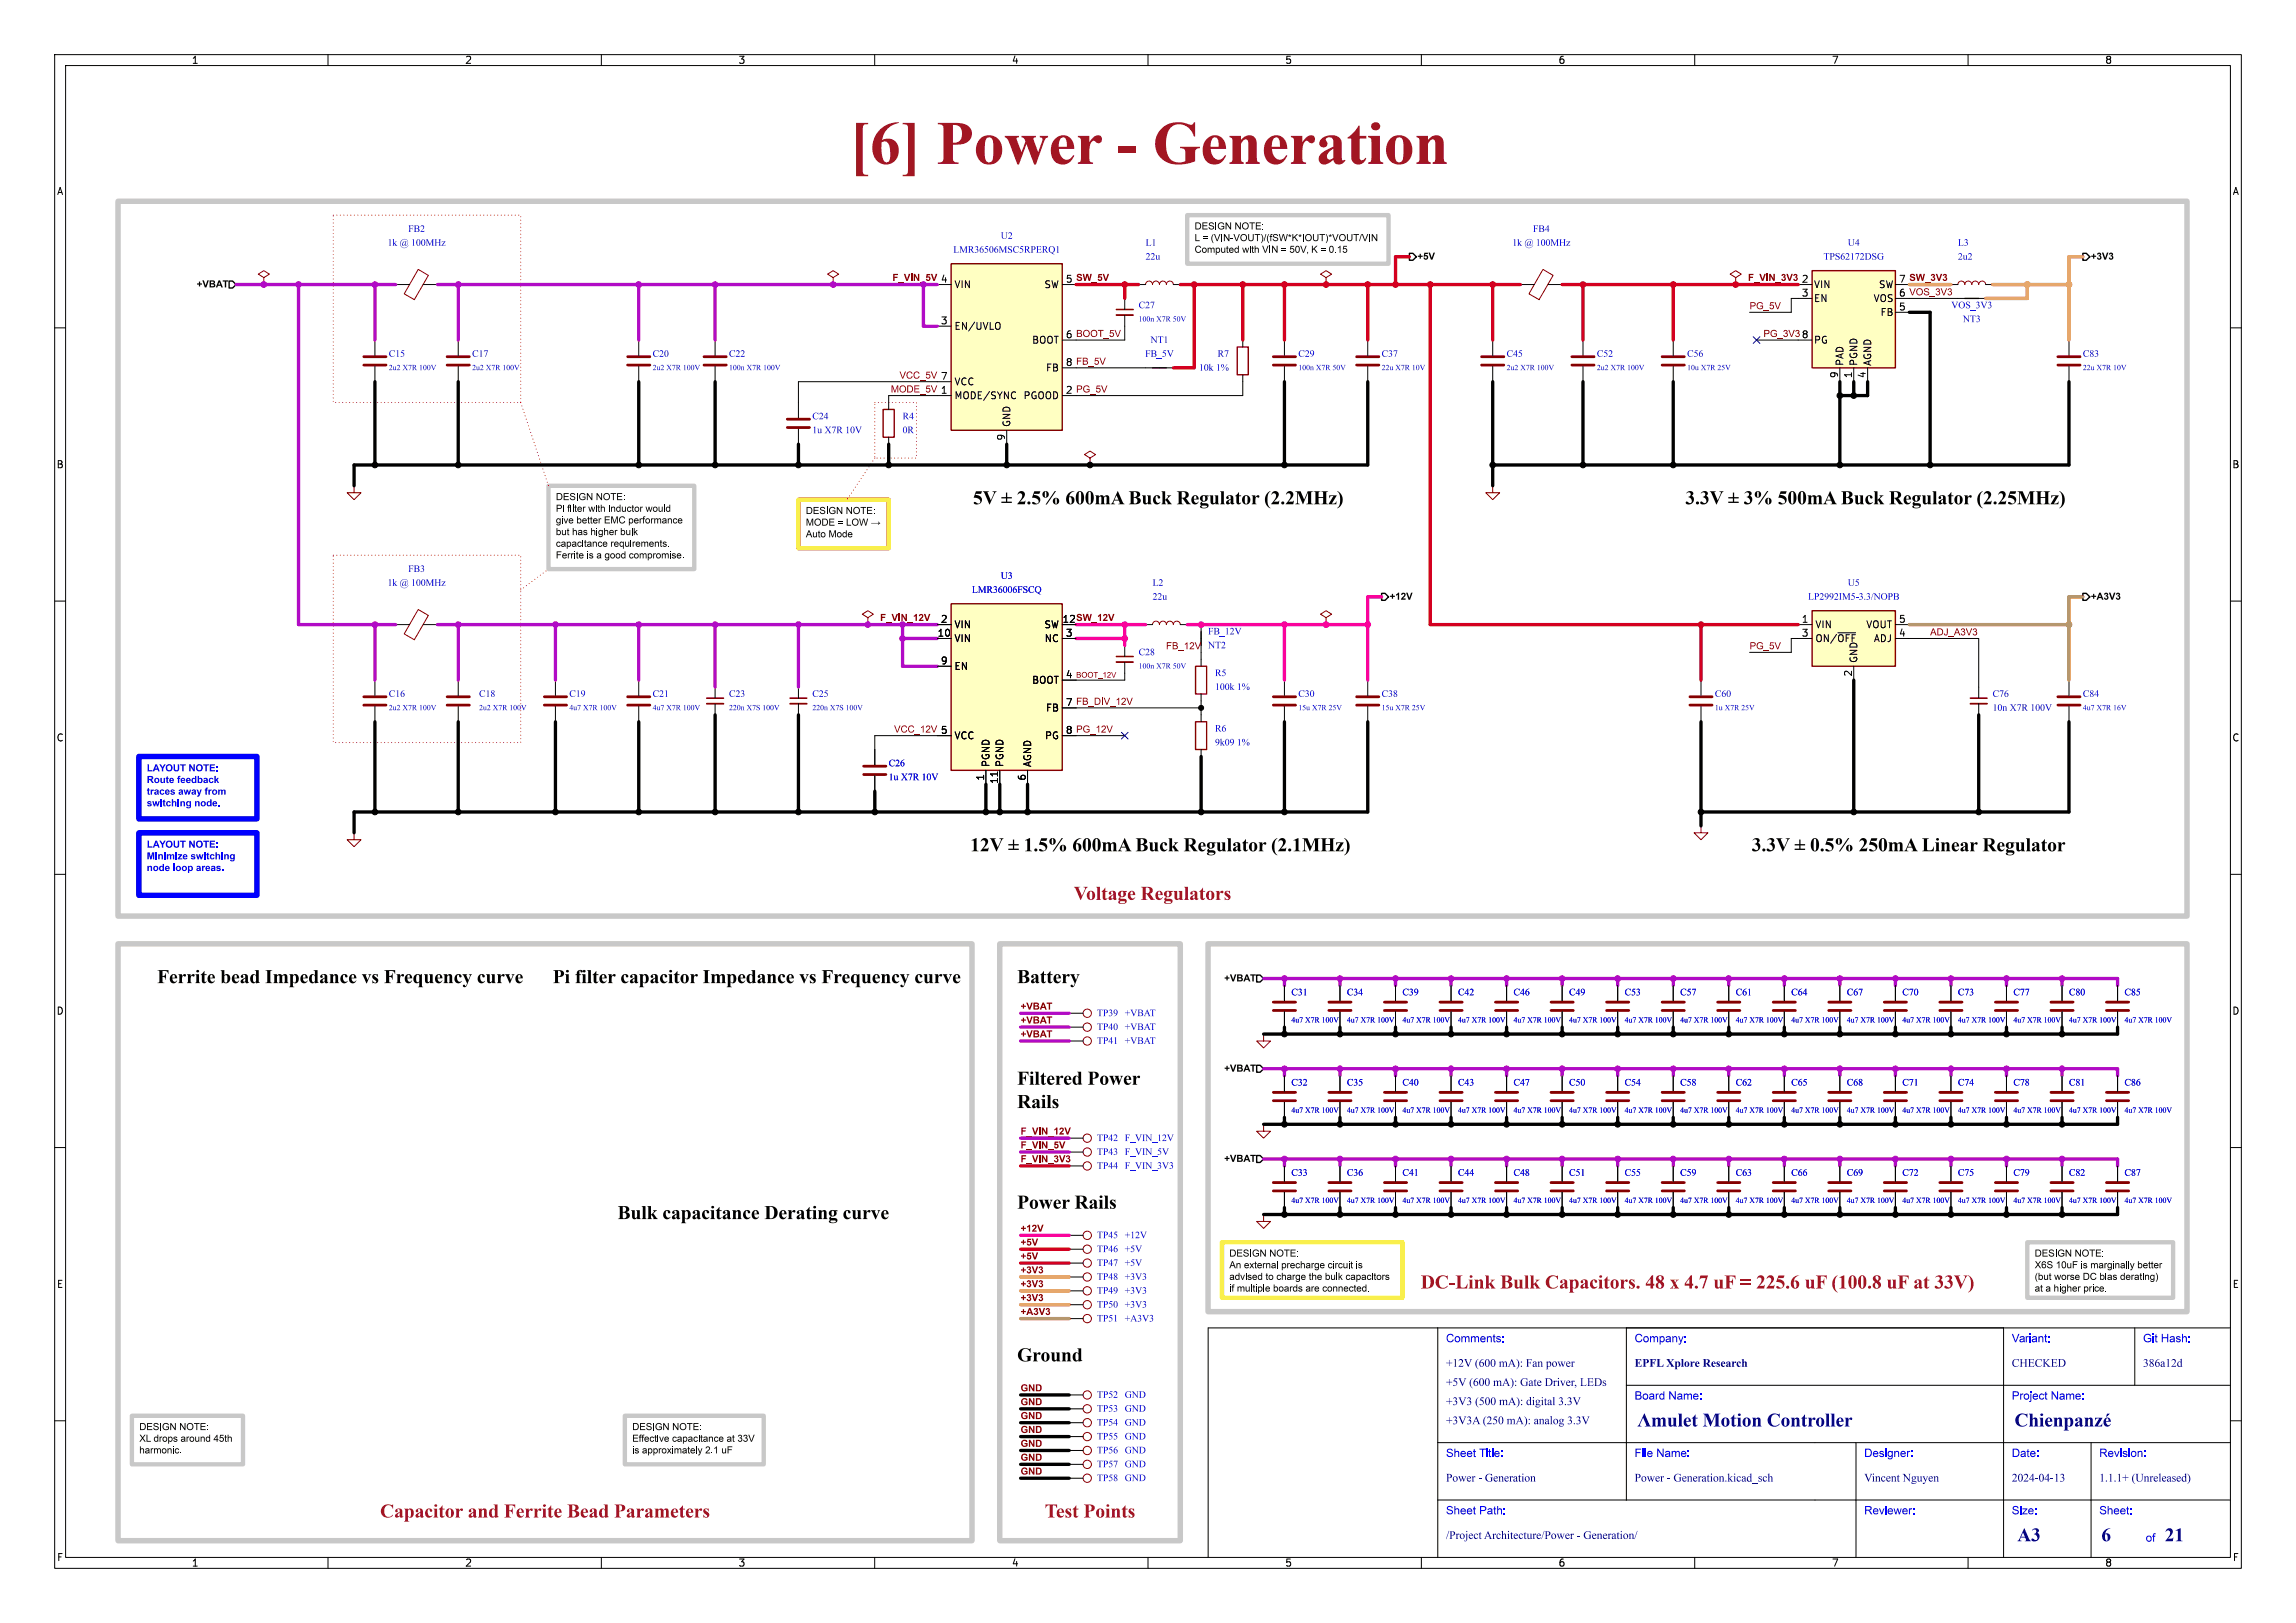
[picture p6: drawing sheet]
<svg xmlns="http://www.w3.org/2000/svg" width="420mm" height="297mm" viewBox="0 0 420 297" stroke-linecap="round" stroke-linejoin="round" font-family="sans-serif">
<defs><g id="words">
<text font-size="11.1" fill="#a21622" x="155.4" y="32.9">[6] Power- Generation</text>
<g font-size="3.5">
<text x="186" y="92.7">2.5% 600mABuckRegulator(2.2MHz)</text>
<text x="319" y="92.7">3% 500mABuckRegulator(2.25MHz)</text>
<text x="187.3" y="156.2">1.5% 600mABuckRegulator(2.1MHz)</text>
<text x="331.1" y="156.2">0.5% 250mALinearRegulator</text>
<text x="28.7" y="180.3">FerritebeadImpedancevsFrequencycurve</text>
<text x="101.1" y="180.3">Pi filter capacitorImpedancevsFrequencycurve</text>
<text x="186.1" y="180.3">Battery</text>
<text x="186.1" y="198.9">FilteredPower</text>
<text x="186.1" y="203.2">Rails</text>
<text x="186.1" y="221.6">PowerRails</text>
<text x="113" y="223.5">Bulkcapacitance</text>
<text x="139.8" y="223.5">Deratingcurve</text>
<text x="186.1" y="249.6">Ground</text>
</g>
<g font-size="3.5" fill="#a21622">
<text x="196.4" y="165.1">VoltageRegulators</text>
<text x="259.9" y="236.2">DC-Link BulkCapacitors.48x 4.7uF= 225.6uF(100.8uFat 33V)</text>
<text x="69.5" y="278.1">CapacitorandFerriteBeadParameters</text>
<text x="191.1" y="278.1">TestPoints</text>
</g>
<g font-size="3.5" fill="#00007f">
<text x="311.4" y="262">MotionController</text>
<text x="369" y="283">A3</text>
<text x="384.4" y="283">6</text>
<text x="396" y="283">21</text>
</g>
<g font-size="2.1" fill="#00f">
<text x="264.5" y="246.2">Comments:</text>
<text x="299" y="246.2">Company:</text>
<text x="368" y="246.2">Variant:</text>
<text x="392" y="246.2">Git Hash:</text>
<text x="299" y="256.7">Board Name:</text>
<text x="368" y="256.7">Project Name:</text>
<text x="264.5" y="267.2">Sheet Title:</text>
<text x="299" y="267.2">File Name:</text>
<text x="341" y="267.2">Designer:</text>
<text x="368" y="267.2">Date:</text>
<text x="384" y="267.2">Revision:</text>
<text x="264.5" y="277.7">Sheet Path:</text>
<text x="341" y="277.7">Reviewer:</text>
<text x="368" y="277.7">Size:</text>
<text x="384" y="277.7">Sheet:</text>
<text x="392.5" y="282.7">of</text>
</g>
<g font-size="2.1" fill="#00007f">
<text x="264.5" y="250.7">+12V(600mA): Fanpower</text>
<text x="299" y="250.7">EPFL XploreResearch</text>
<text x="368" y="250.7">CHECKED</text>
<text x="392" y="250.7">386a12d</text>
<text x="264.5" y="254.2">+5V (600mA): GateDriver,LEDs</text>
<text x="264.5" y="257.7">+3V3 (500mA): digital 3.3V</text>
<text x="264.5" y="261.2">+3V3A (250mA): analog3.3V</text>
<text x="264.5" y="271.7">Power- Generation</text>
<text x="299" y="271.7">Power- Generation.kicad_sch</text>
<text x="341" y="271.7">VincentNguyen</text>
<text x="368" y="271.7">2024-04-13</text>
<text x="384" y="271.7">1.1.1+(Unreleased)</text>
<text x="264.5" y="282.2">/ProjectArchitecture/Power- Generation/</text>
</g>
<g font-size="1.8">
<text x="35" y="11.9">1</text>
<text x="85" y="11.9">2</text>
<text x="135" y="11.9">3</text>
<text x="185" y="11.9">4</text>
<text x="235" y="11.9">5</text>
<text x="285" y="11.9">6</text>
<text x="335" y="11.9">7</text>
<text x="385" y="11.9">8</text>
<text x="10.3" y="35.9">A</text>
<text x="408.3" y="35.9">A</text>
<text x="259.3" y="48">+5V</text>
<text x="382.5" y="48">+3V3</text>
<text x="36" y="53.1">+VBAT</text>
<text x="174.5" y="52.9">VIN</text>
<text x="190.9" y="52.9">SW</text>
<text x="329.5" y="51.8">2</text>
<text x="331.7" y="52.9">VIN</text>
<text x="343.6" y="52.9">SW</text>
<text x="172" y="59.4">3</text>
<text x="329.5" y="54.4">3</text>
<text x="331.7" y="55.5">EN</text>
<text x="342.6" y="55.5">VOS</text>
<text x="343.9" y="58">FB</text>
<text x="347.3" y="56.9">5</text>
<text x="174.5" y="60.6">EN/UVLO</text>
<text x="188.7" y="63.1">BOOT</text>
<text x="331.7" y="63.1">PG</text>
<text x="174.5" y="70.7">VCC</text>
<text x="191.2" y="68.2">FB</text>
<text x="336.3" y="69.3" transform="rotate(-90 336.3 69.3)">9</text>
<text x="337.4" y="67.1" transform="rotate(-90 337.4 67.1)">PAD</text>
<text x="338.8" y="69.3" transform="rotate(-90 338.8 69.3)">1</text>
<text x="340" y="67.1" transform="rotate(-90 340 67.1)">PGND</text>
<text x="341.4" y="69.3" transform="rotate(-90 341.4 69.3)">4</text>
<text x="342.5" y="67.1" transform="rotate(-90 342.5 67.1)">AGND</text>
<text x="174.5" y="73.3">MODE/SYNC</text>
<text x="187.1" y="73.3">PGOOD</text>
<text x="183.9" y="80.7" transform="rotate(-90 183.9 80.7)">9</text>
<text x="185" y="78.2" transform="rotate(-90 185 78.2)">GND</text>
<text x="10.3" y="85.9">B</text>
<text x="408.2" y="85.9">B</text>
<text x="101.7" y="94.4">Pi filter with inductor would</text>
<text x="101.7" y="96.5">give better EMC performance</text>
<text x="101.7" y="98.7">but has higher bulk</text>
<text x="101.7" y="100.8">capacitance requirements.</text>
<text x="101.7" y="102.9">Ferrite is a good compromise.</text>
<text x="254.2" y="110.2">+12V</text>
<text x="382.5" y="110.2">+A3V3</text>
<text x="171.4" y="116.6">10</text>
<text x="172" y="114">2</text>
<text x="174.5" y="117.7">VIN</text>
<text x="174.5" y="115.2">VIN</text>
<text x="190.9" y="115.2">SW</text>
<text x="191" y="117.7">NC</text>
<text x="194.3" y="114">12 SW_12V</text>
<text x="194.3" y="114">12</text>
<text x="194.9" y="116.6">3</text>
<text x="329.5" y="114">1</text>
<text x="329.5" y="116.6">3</text>
<text x="332" y="115.2">VIN</text>
<text x="332" y="117.7">ON/~{OFF}</text>
<text x="341.3" y="115.2">VOUT</text>
<text x="342.7" y="117.7">ADJ</text>
<text x="347.3" y="116.6">4</text>
<text x="347.3" y="114">5</text>
<text x="172" y="121.7">9</text>
<text x="174.5" y="122.8">EN</text>
<text x="188.7" y="125.3">BOOT</text>
<text x="194.9" y="124.2">4</text>
<text x="338.8" y="123.9" transform="rotate(-90 338.8 123.9)">2</text>
<text x="340" y="121.4" transform="rotate(-90 340 121.4)">GND</text>
<text x="191.2" y="130.4">FB</text>
<text x="194.9" y="129.3">7</text>
<text x="10.3" y="135.9">C</text>
<text x="172" y="134.4">5</text>
<text x="174.5" y="135.5">VCC</text>
<text x="191.1" y="135.5">PG</text>
<text x="194.9" y="134.4">8</text>
<text x="408.2" y="135.9">C</text>
<text x="180.1" y="142.9" transform="rotate(-90 180.1 142.9)">1</text>
<text x="181.2" y="140.5" transform="rotate(-90 181.2 140.5)">PGND</text>
<text x="182.6" y="143.6" transform="rotate(-90 182.6 143.6)">11</text>
<text x="183.7" y="140.5" transform="rotate(-90 183.7 140.5)">PGND</text>
<text x="187.7" y="142.9" transform="rotate(-90 187.7 142.9)">6</text>
<text x="188.8" y="140.5" transform="rotate(-90 188.8 140.5)">AGND</text>
<text x="10.3" y="185.9">D</text>
<text x="223.9" y="180.1">+VBAT</text>
<text x="408.2" y="185.9">D</text>
<text x="223.9" y="196.6">+VBAT</text>
<text x="223.9" y="213.1">+VBAT</text>
<text x="224.9" y="232.8">An external precharge circuit is</text>
<text x="372.2" y="232.8">X6S 10uF is marginally better</text>
<text x="10.3" y="235.9">E</text>
<text x="224.9" y="235">advised to charge the bulk capacitors</text>
<text x="224.9" y="237.1">if multiple boards are connected.</text>
<text x="372.2" y="235">(but worse DC bias derating)</text>
<text x="372.2" y="237.1">at a higher price.</text>
<text x="408.3" y="235.9">E</text>
<text x="25.5" y="266.7">harmonic.</text>
<text x="115.7" y="264.6">Effective capacitance at 33V</text>
<text x="115.7" y="266.7">is approximately 2.1 uF</text>
<text x="10.3" y="285.9">F</text>
<text x="35" y="286.9">1</text>
<text x="85" y="286.9">2</text>
<text x="135" y="286.9">3</text>
<text x="185" y="286.9">4</text>
<text x="235" y="286.9">5</text>
<text x="285" y="286.9">6</text>
<text x="335" y="286.9">7</text>
<text x="385" y="286.9">8</text>
<text x="408.3" y="285.9">F</text>
</g>
<g font-size="1.8" fill="#0000c2">
<text x="70.9" y="45.4">1k @100MHz</text>
<text x="74.7" y="42.9">FB2</text>
<text x="174.4" y="46.7">LMR36506MSC5RPERQ1</text>
<text x="183.1" y="44.2">U2</text>
<text x="209.5" y="45.4">L1</text>
<text x="209.5" y="48">22u</text>
<text x="276.6" y="45.4">1k @100MHz</text>
<text x="280.4" y="42.9">FB4</text>
<text x="333.6" y="48">TPS62172DSG</text>
<text x="338" y="45.4">U4</text>
<text x="358.1" y="45.4">L3</text>
<text x="358.1" y="48">2u2</text>
<text x="208.3" y="56.9">C27</text>
<text x="356.9" y="56.9">VOS_3V3</text>
<text x="359.1" y="59.4">NT3</text>
<text x="71.1" y="65.8">C15</text>
<text x="86.4" y="65.8">C17</text>
<text x="119.4" y="65.8">C20</text>
<text x="133.3" y="65.8">C22</text>
<text x="209.5" y="65.8">FB_5V</text>
<text x="210.5" y="63.2">NT1</text>
<text x="222.7" y="65.8">R7</text>
<text x="237.5" y="65.8">C29</text>
<text x="252.7" y="65.8">C37</text>
<text x="275.6" y="65.8">C45</text>
<text x="292.1" y="65.8">C52</text>
<text x="308.6" y="65.8">C56</text>
<text x="381" y="65.8">C83</text>
<text x="219.3" y="68.3">10k1%</text>
<text x="148.6" y="77.2">C24</text>
<text x="165.1" y="77.2">R4</text>
<text x="148.6" y="79.7">1uX7R 10V</text>
<text x="165.1" y="79.7">0R</text>
<text x="70.9" y="107.7">1k @100MHz</text>
<text x="74.7" y="105.1">FB3</text>
<text x="183.1" y="106.4">U3</text>
<text x="210.8" y="107.7">L2</text>
<text x="338" y="107.7">U5</text>
<text x="177.8" y="108.9">LMR36006FSCQ</text>
<text x="210.8" y="110.2">22u</text>
<text x="330.7" y="110.2">LP2992IM5-3.3/NOPB</text>
<text x="221" y="119.1">NT2</text>
<text x="221" y="116.6">FB_12V</text>
<text x="208.3" y="120.4">C28</text>
<text x="222.2" y="124.2">R5</text>
<text x="71.1" y="128">C16</text>
<text x="87.6" y="128">C18</text>
<text x="104.1" y="128">C19</text>
<text x="119.4" y="128">C21</text>
<text x="133.3" y="128">C23</text>
<text x="148.6" y="128">C25</text>
<text x="222.2" y="126.7">100k1%</text>
<text x="237.5" y="128">C30</text>
<text x="252.7" y="128">C38</text>
<text x="313.7" y="128">C60</text>
<text x="364.5" y="128">C76</text>
<text x="364.5" y="130.5">10nX7R 100V</text>
<text x="381" y="128">C84</text>
<text x="222.2" y="134.3">R6</text>
<text x="222.2" y="136.9">9k091%</text>
<text x="162.6" y="140.7">C26</text>
<text x="162.6" y="143.2">1uX7R 10V</text>
<text x="236.2" y="182.6">C31</text>
<text x="246.4" y="182.6">C34</text>
<text x="256.5" y="182.6">C39</text>
<text x="266.7" y="182.6">C42</text>
<text x="276.9" y="182.6">C46</text>
<text x="287" y="182.6">C49</text>
<text x="297.2" y="182.6">C53</text>
<text x="307.3" y="182.6">C57</text>
<text x="317.5" y="182.6">C61</text>
<text x="327.7" y="182.6">C64</text>
<text x="337.8" y="182.6">C67</text>
<text x="348" y="182.6">C70</text>
<text x="358.1" y="182.6">C73</text>
<text x="368.3" y="182.6">C77</text>
<text x="378.5" y="182.6">C80</text>
<text x="388.6" y="182.6">C85</text>
<text x="200.7" y="191.5">TP41 +VBAT</text>
<text x="200.7" y="186.4">TP39 +VBAT</text>
<text x="200.7" y="189">TP40 +VBAT</text>
<text x="236.2" y="199.1">C32</text>
<text x="246.4" y="199.1">C35</text>
<text x="256.5" y="199.1">C40</text>
<text x="266.7" y="199.1">C43</text>
<text x="276.9" y="199.1">C47</text>
<text x="287" y="199.1">C50</text>
<text x="297.2" y="199.1">C54</text>
<text x="307.3" y="199.1">C58</text>
<text x="317.5" y="199.1">C62</text>
<text x="327.7" y="199.1">C65</text>
<text x="337.8" y="199.1">C68</text>
<text x="348" y="199.1">C71</text>
<text x="358.1" y="199.1">C74</text>
<text x="368.3" y="199.1">C78</text>
<text x="378.5" y="199.1">C81</text>
<text x="388.6" y="199.1">C86</text>
<text x="200.7" y="209.3">TP42 F_VIN_12V</text>
<text x="200.7" y="211.8">TP43 F_VIN_5V</text>
<text x="200.7" y="214.4">TP44 F_VIN_3V3</text>
<text x="236.2" y="215.6">C33</text>
<text x="246.4" y="215.6">C36</text>
<text x="256.5" y="215.6">C41</text>
<text x="266.7" y="215.6">C44</text>
<text x="276.9" y="215.6">C48</text>
<text x="287" y="215.6">C51</text>
<text x="297.2" y="215.6">C55</text>
<text x="307.3" y="215.6">C59</text>
<text x="317.5" y="215.6">C63</text>
<text x="327.7" y="215.6">C66</text>
<text x="337.8" y="215.6">C69</text>
<text x="348" y="215.6">C72</text>
<text x="358.1" y="215.6">C75</text>
<text x="368.3" y="215.6">C79</text>
<text x="378.5" y="215.6">C82</text>
<text x="388.6" y="215.6">C87</text>
<text x="200.7" y="227.1">TP45 +12V</text>
<text x="200.7" y="229.6">TP46 +5V</text>
<text x="200.7" y="232.1">TP47 +5V</text>
<text x="200.7" y="234.7">TP48 +3V3</text>
<text x="200.7" y="237.2">TP49 +3V3</text>
<text x="200.7" y="239.8">TP50 +3V3</text>
<text x="200.7" y="242.3">TP51 +A3V3</text>
<text x="200.7" y="256.3">TP52 GND</text>
<text x="200.7" y="258.8">TP53 GND</text>
<text x="200.7" y="261.3">TP54 GND</text>
<text x="200.7" y="263.9">TP55 GND</text>
<text x="200.7" y="269">TP57 GND</text>
<text x="200.7" y="266.4">TP56 GND</text>
<text x="200.7" y="271.5">TP58 GND</text>
</g>
<text font-size="1.8" fill="#b10bc6" x="163.3" y="51.6">F_VIN_5V 4</text>
<g font-size="1.8" fill="#840000">
<text x="194.9" y="51.8">5 SW_5V</text>
<text x="319.7" y="51.6">F_VIN_3V3</text>
<text x="347.3" y="51.8">7 SW_3V3</text>
<text x="320" y="56.8">PG_5V</text>
<text x="347.3" y="54.4">6 VOS_3V3</text>
<text x="194.9" y="62">6 BOOT_5V</text>
<text x="322.6" y="61.9">PG_3V38</text>
<text x="164.5" y="69.5">VCC_5V 7</text>
<text x="194.9" y="67.1">8 FB_5V</text>
<text x="163" y="72">MODE_5V 1</text>
<text x="194.9" y="72.1">2 PG_5V</text>
<text x="161" y="113.9">F_VIN_12V</text>
<text x="213.3" y="119">FB_12V</text>
<text x="320" y="119">PG_5V</text>
<text x="353.1" y="116.5">ADJ_A3V3</text>
<text x="194.9" y="129.3">7 FB_DIV_12V</text>
<text x="163.5" y="134.3">VCC_12V 5</text>
<text x="194.9" y="134.4">8 PG_12V</text>
<text x="186.7" y="185">+VBAT</text>
<text x="186.7" y="190.1">+VBAT</text>
<text x="186.7" y="187.5">+VBAT</text>
<text x="186.7" y="207.8">F_VIN_12V</text>
<text x="186.7" y="212.9">F_VIN_3V3</text>
<text x="186.7" y="210.4">F_VIN_5V</text>
<text x="186.7" y="225.6">+12V</text>
<text x="186.7" y="228.2">+5V</text>
<text x="186.7" y="233.2">+3V3</text>
<text x="186.7" y="230.7">+5V</text>
<text x="186.7" y="235.8">+3V3</text>
<text x="186.7" y="238.3">+3V3</text>
<text x="186.7" y="240.9">+A3V3</text>
<text x="186.7" y="257.4">GND</text>
<text x="186.7" y="254.8">GND</text>
<text x="186.7" y="259.9">GND</text>
<text x="186.7" y="262.4">GND</text>
<text x="186.7" y="267.5">GND</text>
<text x="186.7" y="265">GND</text>
<text x="186.7" y="270.1">GND</text>
</g>
<g font-size="1.8" fill="#00f">
<text x="26.9" y="146.2">traces away from</text>
<text x="26.9" y="148.3">switching node.</text>
<text x="26.9" y="158">Minimize switching</text>
<text x="26.9" y="160.1">node loop areas.</text>
</g>
<g font-size="1.4" fill="#0000c2">
<text x="208.3" y="59.2">100nX7R 50V</text>
<text x="71.1" y="68.1">2u2X7R 100V</text>
<text x="86.4" y="68.1">2u2X7R 100V</text>
<text x="119.4" y="68.1">2u2X7R 100V</text>
<text x="133.3" y="68.1">100nX7R 100V</text>
<text x="237.5" y="68.1">100nX7R 50V</text>
<text x="252.7" y="68.1">22uX7R 10V</text>
<text x="275.6" y="68.1">2u2X7R 100V</text>
<text x="292.1" y="68.1">2u2X7R 100V</text>
<text x="308.6" y="68.1">10uX7R 25V</text>
<text x="381" y="68.1">22uX7R 10V</text>
<text x="208.3" y="122.7">100nX7R 50V</text>
<text x="71.1" y="130.3">2u2X7R 100V</text>
<text x="87.6" y="130.3">2u2X7R 100V</text>
<text x="104.1" y="130.3">4u7X7R 100V</text>
<text x="119.4" y="130.3">4u7X7R 100V</text>
<text x="133.3" y="130.3">220nX7S100V</text>
<text x="148.6" y="130.3">220nX7S100V</text>
<text x="237.5" y="130.3">15uX7R 25V</text>
<text x="252.7" y="130.3">15uX7R 25V</text>
<text x="313.7" y="130.3">1uX7R 25V</text>
<text x="381" y="130.3">4u7X7R 16V</text>
<text x="236.2" y="187.5">4u7X7R 100V</text>
<text x="246.4" y="187.5">4u7X7R 100V</text>
<text x="256.5" y="187.5">4u7X7R 100V</text>
<text x="266.7" y="187.5">4u7X7R 100V</text>
<text x="276.9" y="187.5">4u7X7R 100V</text>
<text x="287" y="187.5">4u7X7R 100V</text>
<text x="297.2" y="187.5">4u7X7R 100V</text>
<text x="307.3" y="187.5">4u7X7R 100V</text>
<text x="317.5" y="187.5">4u7X7R 100V</text>
<text x="327.7" y="187.5">4u7X7R 100V</text>
<text x="337.8" y="187.5">4u7X7R 100V</text>
<text x="348" y="187.5">4u7X7R 100V</text>
<text x="358.1" y="187.5">4u7X7R 100V</text>
<text x="368.3" y="187.5">4u7X7R 100V</text>
<text x="378.5" y="187.5">4u7X7R 100V</text>
<text x="388.6" y="187.5">4u7X7R 100V</text>
<text x="236.2" y="204">4u7X7R 100V</text>
<text x="246.4" y="204">4u7X7R 100V</text>
<text x="256.5" y="204">4u7X7R 100V</text>
<text x="266.7" y="204">4u7X7R 100V</text>
<text x="276.9" y="204">4u7X7R 100V</text>
<text x="287" y="204">4u7X7R 100V</text>
<text x="297.2" y="204">4u7X7R 100V</text>
<text x="307.3" y="204">4u7X7R 100V</text>
<text x="317.5" y="204">4u7X7R 100V</text>
<text x="327.7" y="204">4u7X7R 100V</text>
<text x="337.8" y="204">4u7X7R 100V</text>
<text x="348" y="204">4u7X7R 100V</text>
<text x="358.1" y="204">4u7X7R 100V</text>
<text x="368.3" y="204">4u7X7R 100V</text>
<text x="378.5" y="204">4u7X7R 100V</text>
<text x="388.6" y="204">4u7X7R 100V</text>
<text x="236.2" y="220.5">4u7X7R 100V</text>
<text x="246.4" y="220.5">4u7X7R 100V</text>
<text x="256.5" y="220.5">4u7X7R 100V</text>
<text x="266.7" y="220.5">4u7X7R 100V</text>
<text x="276.9" y="220.5">4u7X7R 100V</text>
<text x="287" y="220.5">4u7X7R 100V</text>
<text x="297.2" y="220.5">4u7X7R 100V</text>
<text x="307.3" y="220.5">4u7X7R 100V</text>
<text x="317.5" y="220.5">4u7X7R 100V</text>
<text x="327.7" y="220.5">4u7X7R 100V</text>
<text x="337.8" y="220.5">4u7X7R 100V</text>
<text x="348" y="220.5">4u7X7R 100V</text>
<text x="358.1" y="220.5">4u7X7R 100V</text>
<text x="368.3" y="220.5">4u7X7R 100V</text>
<text x="378.5" y="220.5">4u7X7R 100V</text>
<text x="388.6" y="220.5">4u7X7R 100V</text>
</g>
<text font-size="1.4" fill="#840000" x="196.8" y="124.2">BOOT_12V</text>
</g></defs>
<g fill="none" stroke="#000" stroke-width=".18">
<path d="M10 10h400v277h-400zM12 12h396v273h-396zM60 10v2M110 10v2M160 10v2M210 10v2M260 10v2M310 10v2M360 10v2M10 60h2M408 60h2M10 110h2"/>
<path d="M408 110h2M10 160h2M408 160h2M10 210h2M408 210h2M10 260h2M297.5 253.5h110.5M366.5 243v42M408 260h2M408 243h-110.5v31.5h110.5M297.5 264h110.5M339.5 264v21"/>
<path d="M382.5 264v21M60 285v2M110 285v2M160 285v2M210 285v2M260 285v2M310 285v2M360 285v2"/>
</g>
<g fill="#00007f">
<path d="M369 259.1a1.67 1.67 0 0 1 1.7-.3l.1-.1v.8a.83 .83 0 0 0-1-.6 .83 .83 0 0 0-.5 1.1 .83 .83 0 0 0 .5 .9 .83 .83 0 0 0 1-.4 .91 .91 0 0 1-1.2 .6 1.18 1.18 0 0 1-.6-2z"/>
<path d="M371.1 258.7h.7v1a.5 .5 0 0 1 .6-.3 .5 .5 0 0 1 .3 .7v.7l.2 .2h-.8l.1-.3v-1l-.1-.1-.3 .2v1l.2 .2h-.9l.2-.3v-1.8z"/>
<path d="M373 259.4h.7v1.4l.2 .2h-.9l.2-.3v-1z"/>
<path d="M374.3 259.6a.64 .64 0 0 1 .8-.1 .64 .64 0 0 1 .3 .7h-.9a.45 .45 0 0 0 .3 .6 .45 .45 0 0 0 .6-.3 .69 .69 0 0 1-1 .5 .69 .69 0 0 1-.3-1l.9 .1a.3 .3 0 0 0 0-.4 .3 .3 0 0 0-.4-.1l-.1 .4h-.4z"/>
<path d="M375.6 259.4h.7v.3a.49 .49 0 0 1 .6-.3 .49 .49 0 0 1 .3 .7v.7l.2 .2h-.9l.2-.3v-1l-.2-.1-.2 .3v.9l.1 .2h-.8l.2-.3v-1z"/>
<path d="M377.5 259.4h.7v.2a.65 .65 0 0 1 .8-.1 .65 .65 0 0 1 .2 .9 .62 .62 0 0 1-.3 .6 .62 .62 0 0 1-.7-.1v.7l.2 .2h-.9l.2-.3v-1.6h.5v.8a.31 .31 0 0 0 .4 .2 .31 .31 0 0 0 .1-.4v-.2a.39 .39 0 0 0 0-.5 .39 .39 0 0 0-.4-.1l-.1 .2h-.5z"/>
<path d="M379.7 259.6l.3-.1a.59 .59 0 0 1 .6-.1 .59 .59 0 0 1 .3 .6v.8h.1a.33 .33 0 0 1-.3 .3 .33 .33 0 0 1-.3-.3 .42 .42 0 0 1-.5 .3 .42 .42 0 0 1-.3-.5h.4l.2 .2 .2-.1v-.5l-.4 .4h-.4l.2-.2a.56 .56 0 0 0 .5-.8h-.3a.3 .3 0 0 1 0 .3 .3 .3 0 0 1-.3 .2l-.1-.2z"/>
<path d="M381.3 259.4h.6v.3a.49 .49 0 0 1 .7-.3 .49 .49 0 0 1 .2 .7v.7l.2 .2h-.8l.1-.3v-1l-.1-.1-.3 .3v.9l.2 .2h-.8l.1-.3v-1z"/>
<path d="M383.2 259.4h1.4l-.9 1.5a.71 .71 0 0 0 .9-.4l-.1 .5h-1.4l.9-1.4a.58 .58 0 0 0-.8 .3z"/>
<path d="M385 259.6a.64 .64 0 0 1 .8-.1 .64 .64 0 0 1 .3 .7h-.9a.45 .45 0 0 0 .3 .6 .45 .45 0 0 0 .6-.3 .69 .69 0 0 1-1 .5 .69 .69 0 0 1-.3-1l.9 .1a.3 .3 0 0 0 0-.4 .3 .3 0 0 0-.4-.1l-.1 .4h-.4z"/>
<path d="M385.4 258.7h.5l-.7 .5z"/>
<path d="M300.8 258.7l1 2.1 .2 .2h-1.1l.3-.2-.6-1.4-.6 1.4 .3 .2h-.8l.4-.4z"/>
<path d="M302.1 259.4h.7v.3a.51 .51 0 0 1 .5-.3 .51 .51 0 0 1 .4 .3 .51 .51 0 0 1 .6-.3 .51 .51 0 0 1 .4 .6v.8l.1 .2h-.8l.2-.3v-.9l-.2-.2-.3 .2v1l.2 .2h-.8l.2-.3-.1-.9-.1-.2-.3 .2v1l.2 .2h-.9l.2-.3v-1z"/>
<path d="M305 259.4h.7v1.2l.1 .2 .3-.2v-.9l-.2-.3h.7v1.4l.2 .2h-.7v-.2a.5 .5 0 0 1-.6 .2 .5 .5 0 0 1-.3-.6v-.7z"/>
<path d="M306.9 258.7h.7v2.1l.2 .2h-.9l.2-.3v-1.8z"/>
<path d="M308.2 259.6a.64 .64 0 0 1 .8-.1 .64 .64 0 0 1 .3 .7h-.9a.45 .45 0 0 0 .3 .6 .45 .45 0 0 0 .6-.3 .69 .69 0 0 1-1 .5 .69 .69 0 0 1-.3-1l.9 .1a.3 .3 0 0 0 0-.4 .3 .3 0 0 0-.4-.1l-.1 .4h-.4z"/>
<path d="M310.1 258.8v.6h.4v.2h-.4l.1 1.2h.1l.2-.1a.42 .42 0 0 1-.6 .4 .42 .42 0 0 1-.2-.6v-.9l-.2-.1z"/>
<circle cx="373.5" cy="258.9" r=".25"/>
</g>
<g fill="none" stroke="#000" stroke-width=".18">
<path d="M358.1 54.6h5.1M273 62.2v2.8M273 67.1v2.8M289.6 62.2v2.8M289.6 67.1v2.8M195.6 257.8h2.5M195.6 255.3h2.5M263 243v42M366.5 243h-145.5v42M390.5 243v10.5M195.6 270.5h2.5M263 264h34.5"/>
<path d="M263 274.5h34.5"/>
</g>
<path d="M359.4 54.6h2.5" fill="none" stroke="#840000" stroke-width=".25"/>
<g fill="none" stroke="#840000" stroke-width=".18">
<path d="M273 88.9v1.3h1.3l-1.3 1.2-1.2-1.2h1.2"/>
<circle cx="198.9" cy="257.8" r=".76"/>
<circle cx="198.9" cy="255.3" r=".76"/>
<circle cx="198.9" cy="270.5" r=".76"/>
</g>
<path d="M271 66.8h4.1M271 65.3h4.1M287.5 66.8h4.1M287.5 65.3h4.1" fill="none" stroke="#840000" stroke-width=".51"/>
<path d="M331.5 49.5h15.2v17.8h-15.2z" fill="#ffffc2"/>
<path d="M331.5 49.5h15.2v17.8h-15.2z" fill="none" stroke="#840000" stroke-width=".25"/>
<g fill="none" stroke="#000" stroke-width=".18">
<path d="M278.1 52.1h2.6M283.2 52.1h2.5M328.9 52.1h2.6M328.9 54.6h2.6M346.7 52.1h2.5M346.7 54.6h2.5M346.7 57.2h2.5M356.9 52.1h1.2M363.2 52.1h1.3M328.9 62.2h2.6M336.5 67.3v2.6M339.1 67.3v2.6"/>
<path d="M341.6 67.3v2.6M311.1 124.5v2.8M311.1 129.3v2.8M195.6 260.3h2.5"/>
</g>
<g fill="none" stroke="#840000" stroke-width=".18">
<path d="M280.6 52.1h.1M282.2 49.3l1.9 1.1-2.6 4.4-1.8-1zM283.2 52.1h.1M358.1 52.1a.64 .64 0 0 1 .7-.7 .64 .64 0 0 1 .6 .7 .64 .64 0 0 1 .6-.7 .64 .64 0 0 1 .7 .7 .64 .64 0 0 1 .6-.7 .64 .64 0 0 1 .6 .7 .64 .64 0 0 1 .7-.7 .64 .64 0 0 1 .6 .7M311.1 151.1v1.3h1.3l-1.3 1.3-1.2-1.3h1.2"/>
<circle cx="198.9" cy="260.3" r=".76"/>
</g>
<path d="M309.1 129h4.1M309.1 127.5h4.1" fill="none" stroke="#840000" stroke-width=".51"/>
<path d="M331.5 111.8h15.2v10.1h-15.2z" fill="#ffffc2"/>
<path d="M331.5 111.8h15.2v10.1h-15.2z" fill="none" stroke="#840000" stroke-width=".25"/>
<g fill="none" stroke="#000" stroke-width=".18">
<path d="M48.3 52.1h.1M72.4 52.1h2.5M77.5 52.1h2.5M152.4 52.1h.1M205.7 54.6v2M205.7 57.7v2M317.5 52.1h.1M68.6 62.2v2.8M68.6 67.1v2.8M83.8 62.2v2.8M83.8 67.1v2.8M116.8 62.2v2.8"/>
<path d="M116.8 67.1v2.8M130.8 62.2v2.8M130.8 67.1v2.8M146 73.7v2.8M146 78.5v2.8M306.1 62.2v2.8M306.1 67.1v2.8M378.5 62.2v2.8M378.5 67.1v2.8M72.4 114.3h2.5M77.5 114.3h2.5M328.9 114.3h2.6"/>
<path d="M328.9 116.8h2.6M336.2 115.8h3.3M346.7 114.3h2.5M346.7 116.8h2.5M68.6 124.5v2.8M68.6 129.3v2.8M83.8 124.5v2.8M83.8 129.3v2.8M101.6 124.5v2.8M101.6 129.3v2.8M116.8 124.5v2.8M116.8 129.3v2.8"/>
<path d="M130.8 125.7v2.1M130.8 128.8v2M146 125.7v2.1M146 128.8v2M160 137.2v2.8M339.1 121.9v2.6M361.9 125.7v2.1M361.9 128.8v2M378.5 124.5v2.8M378.5 129.3v2.8M160 142v2.8M285.7 180.3v2.8"/>
<path d="M285.7 185.2v2.8M295.9 180.3v2.8M295.9 185.2v2.8M265.4 213.4v2.8M265.4 218.2v2.8M275.6 213.4v2.8M275.6 218.2v2.8M285.7 213.4v2.8M285.7 218.2v2.8M295.9 213.4v2.8M295.9 218.2v2.8M306.1 213.4v2.8"/>
<path d="M306.1 218.2v2.8M316.2 213.4v2.8M316.2 218.2v2.8M195.6 233.7h2.5M195.6 226.1h2.5M195.6 228.6h2.5M195.6 236.2h2.5M195.6 231.1h2.5M195.6 238.8h2.5M195.6 241.3h2.5M195.6 268h2.5M195.6 265.4h2.5"/>
<path d="M195.6 262.9h2.5"/>
</g>
<g fill="none" stroke="#840000" stroke-width=".51">
<path d="M66.5 66.8h4.1M66.5 65.3h4.1M81.8 66.8h4.1M81.8 65.3h4.1M114.8 66.8h4.1M114.8 65.3h4.1M128.8 66.8h4M128.8 65.3h4M144 78.2h4.1M144 76.7h4.1M304 66.8h4.1M304 65.3h4.1"/>
<path d="M376.4 66.8h4.1M376.4 65.3h4.1M66.5 129h4.1M66.5 127.5h4.1M81.8 129h4.1M81.8 127.5h4.1M99.6 129h4M99.6 127.5h4M114.8 129h4.1M114.8 127.5h4.1M376.4 129h4.1M376.4 127.5h4.1"/>
<path d="M158 141.7h4.1M158 140.2h4.1M283.7 184.9h4.1M283.7 183.4h4.1M293.9 184.9h4M293.9 183.4h4M263.4 217.9h4.1M263.4 216.4h4.1M273.6 217.9h4M273.6 216.4h4M283.7 217.9h4.1M283.7 216.4h4.1"/>
<path d="M293.9 217.9h4M293.9 216.4h4M304 217.9h4.1M304 216.4h4.1M314.2 217.9h4.1M314.2 216.4h4.1"/>
</g>
<path d="M204.2 57.7h3.1M129.3 128.8h3M144.5 128.8h3.1M360.4 128.8h3.1" fill="none" stroke="#840000" stroke-width=".33"/>
<path d="M204.2 56.6h3.1M129.3 127.8h3M144.5 127.8h3.1M360.4 127.8h3.1" fill="none" stroke="#840000" stroke-width=".3"/>
<g fill="none" stroke="#840000" stroke-width=".18">
<path d="M48.3 50.8l1-.6-1-.7-1.1 .7 1.1 .6v1.3M74.9 52.1h.1M76.5 49.3l1.9 1.1-2.6 4.4-1.9-1zM77.4 52.1h.1M152.4 50.8l1-.6-1-.7-1 .7 1 .6v1.3M317.5 50.8l1-.6-1-.7-1 .7 1 .6v1.3M64.8 88.9v1.3h1.2l-1.2 1.2-1.3-1.2h1.3M74.9 114.3h.1M76.5 111.5l1.9 1.1-2.6 4.5-1.9-1.1zM77.4 114.3h.1M64.8 152.4v1.3h1.2l-1.2 1.2-1.3-1.2h1.3"/>
<circle cx="198.9" cy="231.1" r=".76"/>
<circle cx="198.9" cy="228.6" r=".76"/>
<circle cx="198.9" cy="236.2" r=".76"/>
<circle cx="198.9" cy="226.1" r=".76"/>
<circle cx="198.9" cy="233.7" r=".76"/>
<circle cx="198.9" cy="238.8" r=".76"/>
<circle cx="198.9" cy="241.3" r=".76"/>
<circle cx="198.9" cy="262.9" r=".76"/>
<circle cx="198.9" cy="265.4" r=".76"/>
<circle cx="198.9" cy="268" r=".76"/>
</g>
<path d="M174 110.5h20.3v30.5h-20.3z" fill="#ffffc2"/>
<path d="M161.5 74.9h2.1v5.1h-2.1zM210.8 67.3h2.6M226.3 63.5h2v5.1h-2zM174 110.5h20.3v30.5h-20.3zM219.7 115.6v2.5M218.7 121.9h2v5.1h-2zM218.7 132.1h2v5.1h-2z" fill="none" stroke="#840000" stroke-width=".25"/>
<g fill="none" stroke="#000" stroke-width=".18">
<path d="M208.3 52.1h1.2M214.6 52.1h1.3M242.6 52.1h.1M162.6 73.7v1.2M209.5 67.3h5.1M227.3 62.2v1.3M227.3 68.6v1.3M234.9 62.2v2.8M234.9 67.1v2.8M250.2 62.2v2.8M250.2 67.1v2.8M162.6 80v1.3"/>
<path d="M199.4 85.1h.1M158.7 114.3h.1M171.4 116.8h2.6M171.4 114.3h2.6M194.3 116.8h2.5M205.7 118.1v2M209.5 114.3h1.3M215.9 114.3h1.3M219.7 114.3v5.1M242.6 114.3h.1M171.4 134.6h2.6M171.4 121.9h2.6"/>
<path d="M194.3 124.5h2.5M194.3 134.6h2.5M194.3 129.5h2.5M205.7 121.2v2M219.7 120.7v1.2M219.7 127v1.3M219.7 130.8v1.3M219.7 137.2v1.2M234.9 124.5v2.8M234.9 129.3v2.8M250.2 124.5v2.8M250.2 129.3v2.8"/>
<path d="M180.3 141v2.5M182.5 141.3v.7M182.9 141v2.5M188 141v2.5"/>
</g>
<path d="M209.5 52.1a.64 .64 0 0 1 .7-.7 .64 .64 0 0 1 .6 .7 .64 .64 0 0 1 .7-.7 .64 .64 0 0 1 .6 .7 .64 .64 0 0 1 .6-.7 .64 .64 0 0 1 .7 .7 .64 .64 0 0 1 .6-.7 .64 .64 0 0 1 .6 .7M242.6 50.8l1-.6-1-.7-1 .7 1 .6v1.3M199.4 83.8l1-.6-1-.6-1 .6 1 .6v1.3M158.7 113l1.1-.6-1.1-.6-1 .6 1 .6v1.3M210.8 114.3a.64 .64 0 0 1 .7-.6 .64 .64 0 0 1 .6 .6 .64 .64 0 0 1 .6-.6 .64 .64 0 0 1 .7 .6 .64 .64 0 0 1 .6-.6 .64 .64 0 0 1 .6 .6 .64 .64 0 0 1 .7-.6 .64 .64 0 0 1 .6 .6M242.6 113l1-.6-1-.6-1 .6 1 .6v1.3M231.1 205.7v1.3h1.3l-1.3 1.3-1.2-1.3h1.2" fill="none" stroke="#840000" stroke-width=".18"/>
<path d="M232.9 66.8h4.1M232.9 65.3h4.1M248.2 66.8h4M248.2 65.3h4M232.9 129h4.1M232.9 127.5h4.1M248.2 129h4M248.2 127.5h4" fill="none" stroke="#840000" stroke-width=".51"/>
<path d="M204.2 121.2h3.1" fill="none" stroke="#840000" stroke-width=".33"/>
<path d="M204.2 120.1h3.1" fill="none" stroke="#840000" stroke-width=".3"/>
<path d="M174 48.3h20.3v30.4h-20.3z" fill="#ffffc2"/>
<path d="M174 48.3h20.3v30.4h-20.3z" fill="none" stroke="#840000" stroke-width=".25"/>
<g fill="none" stroke="#000" stroke-width=".18">
<path d="M171.4 59.7h2.6M171.4 52.1h2.6M182.8 59.1a.9 .9 0 0 1 0 1.1M194.3 52.1h2.5M171.4 72.4h2.6M171.4 69.9h2.6M184.1 78.7v2.6M185.7 71.8h.1M185.8 72.8l-.1 .1M194.3 62.2h2.5M194.3 67.3h2.5M195.6 190.5h2.5"/>
<path d="M195.6 185.4h2.5M195.6 188h2.5M234.9 180.3v2.8M234.9 185.2v2.8M234.9 196.9v2.7M245.1 180.3v2.8M245.1 185.2v2.8M245.1 196.9v2.7M255.3 180.3v2.8M255.3 185.2v2.8M255.3 196.9v2.7M265.4 180.3v2.8"/>
<path d="M265.4 185.2v2.8M265.4 196.9v2.7M275.6 180.3v2.8M275.6 185.2v2.8M275.6 196.9v2.7M285.7 196.9v2.7M295.9 196.9v2.7M306.1 180.3v2.8M306.1 185.2v2.8M306.1 196.9v2.7M316.2 180.3v2.8M316.2 185.2v2.8"/>
<path d="M316.2 196.9v2.7M326.4 180.3v2.8M326.4 185.2v2.8M326.4 196.9v2.7M336.5 180.3v2.8M336.5 185.2v2.8M336.5 196.9v2.7M346.7 180.3v2.8M346.7 185.2v2.8M346.7 196.9v2.7M356.9 180.3v2.8M356.9 185.2v2.8"/>
<path d="M356.9 196.9v2.7M367 180.3v2.8M367 185.2v2.8M367 196.9v2.7M377.2 180.3v2.8M377.2 185.2v2.8M377.2 196.9v2.7M387.3 180.3v2.8M387.3 185.2v2.8M387.3 196.9v2.7M195.6 210.8h2.5M195.6 213.4h2.5"/>
<path d="M195.6 208.3h2.5M234.9 201.7v2.8M234.9 213.4v2.8M234.9 218.2v2.8M245.1 201.7v2.8M245.1 213.4v2.8M245.1 218.2v2.8M255.3 201.7v2.8M255.3 213.4v2.8M255.3 218.2v2.8M265.4 201.7v2.8M275.6 201.7v2.8"/>
<path d="M285.7 201.7v2.8M295.9 201.7v2.8M306.1 201.7v2.8M316.2 201.7v2.8M326.4 201.7v2.8M326.4 213.4v2.8M326.4 218.2v2.8M336.5 201.7v2.8M336.5 213.4v2.8M336.5 218.2v2.8M346.7 201.7v2.8M346.7 213.4v2.8"/>
<path d="M346.7 218.2v2.8M356.9 201.7v2.8M356.9 213.4v2.8M356.9 218.2v2.8M367 201.7v2.8M367 213.4v2.8M367 218.2v2.8M377.2 201.7v2.8M377.2 213.4v2.8M377.2 218.2v2.8M387.3 201.7v2.8M387.3 213.4v2.8"/>
<path d="M387.3 218.2v2.8"/>
</g>
<g fill="none" stroke="#840000" stroke-width=".51">
<path d="M232.9 199.9h4.1M232.9 184.9h4.1M232.9 183.4h4.1M243.1 199.9h4M243.1 184.9h4M243.1 183.4h4M253.2 199.9h4.1M253.2 184.9h4.1M253.2 183.4h4.1M263.4 199.9h4.1M263.4 184.9h4.1M263.4 183.4h4.1"/>
<path d="M273.6 199.9h4M273.6 184.9h4M273.6 183.4h4M283.7 199.9h4.1M293.9 199.9h4M304 199.9h4.1M304 184.9h4.1M304 183.4h4.1M314.2 199.9h4.1M314.2 184.9h4.1M314.2 183.4h4.1M324.4 199.9h4"/>
<path d="M324.4 184.9h4M324.4 183.4h4M334.5 199.9h4.1M334.5 184.9h4.1M334.5 183.4h4.1M344.7 199.9h4M344.7 184.9h4M344.7 183.4h4M354.8 199.9h4.1M354.8 184.9h4.1M354.8 183.4h4.1M365 199.9h4.1"/>
<path d="M365 184.9h4.1M365 183.4h4.1M375.2 199.9h4M375.2 184.9h4M375.2 183.4h4M385.3 199.9h4.1M385.3 184.9h4.1M385.3 183.4h4.1M232.9 217.9h4.1M232.9 216.4h4.1M232.9 201.4h4.1M243.1 217.9h4"/>
<path d="M243.1 216.4h4M243.1 201.4h4M253.2 217.9h4.1M253.2 216.4h4.1M253.2 201.4h4.1M263.4 201.4h4.1M273.6 201.4h4M283.7 201.4h4.1M293.9 201.4h4M304 201.4h4.1M314.2 201.4h4.1M324.4 217.9h4"/>
<path d="M324.4 216.4h4M324.4 201.4h4M334.5 217.9h4.1M334.5 216.4h4.1M334.5 201.4h4.1M344.7 217.9h4M344.7 216.4h4M344.7 201.4h4M354.8 217.9h4.1M354.8 216.4h4.1M354.8 201.4h4.1M365 217.9h4.1"/>
<path d="M365 216.4h4.1M365 201.4h4.1M375.2 217.9h4M375.2 216.4h4M375.2 201.4h4M385.3 217.9h4.1M385.3 216.4h4.1M385.3 201.4h4.1"/>
</g>
<g fill="none" stroke="#840000" stroke-width=".18">
<path d="M231.1 189.2v1.3h1.3l-1.3 1.3-1.2-1.3h1.2M231.1 222.2v1.3h1.3l-1.3 1.3-1.2-1.3h1.2"/>
<circle cx="198.9" cy="190.5" r=".76"/>
<circle cx="198.9" cy="185.4" r=".76"/>
<circle cx="198.9" cy="188" r=".76"/>
<circle cx="198.9" cy="210.8" r=".76"/>
<circle cx="198.9" cy="208.3" r=".76"/>
<circle cx="198.9" cy="213.4" r=".76"/>
</g>
<path d="M41.9 51.4h.6l.7 .7-.7 .6h-.6zM257.8 46.4h.6l.7 .6-.7 .6h-.6zM381 46.4h.6l.7 .6-.7 .6h-.6zM252.7 108.6h.7l.6 .6-.6 .7h-.7zM381 108.6h.6l.7 .6-.7 .7h-.6zM229.9 178.4h.6l.6 .7-.6 .6h-.6zM229.9 194.9h.6l.6 .7-.6 .6h-.6zM229.9 211.5h.6l.6 .6-.6 .6h-.6z" fill="none" stroke="#000" stroke-width=".25"/>
<path d="M146 91.4h16.6v8.9h-16.6z" fill="none" stroke="#ffa500" stroke-width=".8"/>
<g fill="#000">
<path d="M101.8 96.6h.2v.5a.41 .41 0 0 1 .5 .1 .41 .41 0 0 1 0 .5 .41 .41 0 0 1-.6 .1v.1h-.1v-.4h.1a.29 .29 0 0 0 .5 .2 .29 .29 0 0 0 0-.5l-.3-.1-.2 .4h-.1zM101.8 90.2h.5a.65 .65 0 0 1 .6 .7 .65 .65 0 0 1-.6 .6h-.5v-.1h.5a.49 .49 0 0 0 .4-.5 .49 .49 0 0 0-.4-.5h-.3v1h-.2zM101.8 92.4h.5a.4 .4 0 0 1 .5 .3 .4 .4 0 0 1-.5 .4h-.3v.6h-.2v-.7h.5a.24 .24 0 0 0 .3-.2 .24 .24 0 0 0-.3-.3h-.3v.5h-.2zM103 92.4h.1v.1h-.1zM103.1 90.2h.9v.2h-.7v.4h.7v.1h-.7v.5h.8v.1h-1zM104 92.4h.3v.1l-.2 .1 .1 .3h-.1v.8h-.2v-.8h-.1zM103.8 96.8l.2-.1v.3h.1v.1h-.1v.6l.1 .2-.3-.1v-.7h-.1zM104.4 90.3a.51 .51 0 0 1 .8 .3h-.2a.28 .28 0 0 0-.3-.2 .28 .28 0 0 0-.2 .3 .6 .6 0 0 1 .7 .6 .54 .54 0 0 1-.6 .2 .54 .54 0 0 1-.4-.4h.2a.33 .33 0 0 0 .3 .3 .33 .33 0 0 0 .4-.3l-.2-.1a.48 .48 0 0 1-.4-.2 .48 .48 0 0 1-.1-.5zM104.4 92.4h.1v.1h-.1zM104.8 92.4h.1v1.3h-.1zM104.8 96.6h.1v.5l.3-.1 .3 .1v.8h-.1v-.6l-.2-.2-.3 .2v.6h-.1zM105.2 92.5l.1-.1v.3h.2v.2h-.2v.5l.2 .3-.3-.1v-.7h-.1z"/>
<path d="M105.5 90.2h.2v1.3h-.2zM105.6 94.5h.1v.5a.41 .41 0 0 1 .6 0 .41 .41 0 0 1-.1 .6 .41 .41 0 0 1-.5 0v.2h-.1v-.5h.1a.29 .29 0 0 0 .4 .3 .29 .29 0 0 0 0-.5l-.2-.1-.2 .3h-.1zM106.1 90.4a.59 .59 0 0 1 1 .2h-.2a.49 .49 0 0 0-.7 0 .49 .49 0 0 0 0 .7 .49 .49 0 0 0 .7 0v-.3h-.3v-.1h.5v.4a.69 .69 0 0 1-1 .1 .69 .69 0 0 1 0-1zM107 98.9l.1-.1v.3h.2v.2h-.2v.5l.2 .3-.3-.1v-.7h-.1zM107.3 90.2h.2l.7 1v-1h.2v1.3h-.2l-.7-1v1h-.2zM107.6 94.6l.1-.1v.4h.2v.1h-.2v.5l.2 .3-.3-.1v-.7h-.2zM108.1 96.6h.2v.5l.3-.1 .2 .1 .1 .8h-.2v-.6l-.2-.2-.2 .2v.6h-.2zM108.1 94.6l.1-.1v.4h.2v.1h-.2v.5l.2 .3-.3-.1v-.7h-.2zM109 92.4h.2v.1h-.2zM109.1 90.2h.2l.7 1v-1h.1v1.3h-.1l-.7-1v1h-.2zM109.4 92.5l.2-.1v.3h.1v.2h-.1v.5l.2 .3-.3-.1-.1-.7h-.1zM109.9 92.4h.2v.5l.2-.2 .3 .1 .1 .9h-.2v-.7l-.2-.1-.2 .1v.7h-.2z"/>
<path d="M110.5 96.6h.2v.5l.2-.1 .3 .1 .1 .8h-.2v-.6l-.2-.2-.2 .2v.6h-.2zM110.6 94.5h.9v.2h-.7v.3h.7v.2h-.7v.4h.8v.2h-1zM110.5 90.4a.63 .63 0 0 1 1 .1 .63 .63 0 0 1-.3 .9 .63 .63 0 0 1-.8-.5h.1a.47 .47 0 0 0 .6 .4 .47 .47 0 0 0 .3-.7 .47 .47 0 0 0-.7-.2l-.2 .5h-.1zM111.4 92.4h.1v.1h-.1zM111.8 94.5h.2l.4 1.1 .4-1.1h.2v1.3h-.1v-1.1l-.4 1.1h-.2l-.3-1.1v1.1h-.2zM111.7 90.2h1v.2h-.4v1.1h-.2v-1.1h-.4zM112.9 90.2h.9v.2h-.8v.4h.8v.1h-.8v.5h.8v.1h-.9zM112.8 92.8l.3-.1 .3 .2v-.5h.1v1.3h-.1v-.2a.37 .37 0 0 1-.5 .1 .37 .37 0 0 1-.2-.4h.2a.29 .29 0 0 0 .3 .2 .29 .29 0 0 0 .2-.3 .29 .29 0 0 0-.3-.2h-.2v.3h-.2zM113.6 96.6h.1v.5a.41 .41 0 0 1 .6 .1 .41 .41 0 0 1 0 .5 .41 .41 0 0 1-.6 .1v.1h-.1v-.4h.1a.29 .29 0 0 0 .4 .2 .29 .29 0 0 0 0-.5l-.2-.1-.2 .4h-.1zM114.1 90.6h.2v.1h-.2zM114.1 91.4h.2v.1h-.2zM113.4 94.7a.56 .56 0 0 1 .9 .2h-.1a.43 .43 0 0 0-.7-.1 .43 .43 0 0 0 0 .7 .43 .43 0 0 0 .7-.1h.2a.63 .63 0 0 1-1 .3 .63 .63 0 0 1 0-1z"/>
<path d="M115.5 96.6h.2v1.3h-.2zM115.9 96.6h.2v.8l.4-.4h.2l-.4 .3 .4 .6h-.2l-.3-.5-.1 .5h-.2zM115.7 92.5l.1-.1v.3h.2v.2h-.2v.5l.2 .3-.3-.1v-.7h-.2zM117.7 94.6l.3-.1v.1l-.2 .1 .2 .3h-.2v.8h-.2v-.8h-.1zM120.8 98.9l.2-.1v.3h.1v.2h-.1v.5l.1 .3-.3-.1v-.7h-.1zM121.5 92.4h.1v1.3h-.1zM121.9 92.8l.3-.1 .2 .2v-.5h.2v1.3h-.1v-.2a.37 .37 0 0 1-.5 .1 .37 .37 0 0 1-.2-.4h.2a.29 .29 0 0 0 .3 .2 .29 .29 0 0 0 .2-.3 .29 .29 0 0 0-.3-.2h-.2v.3h-.2zM147.5 94.9h.3l.4 1.1 .3-1.1h.3v1.3h-.2v-1.1l-.4 1.1h-.1l-.4-1.1v1.1h-.2zM147.5 92.8h.5a.65 .65 0 0 1 .6 .6 .65 .65 0 0 1-.6 .7h-.5v-.2h.5a.49 .49 0 0 0 .4-.5 .49 .49 0 0 0-.4-.5h-.3v1h-.2zM147.9 97h.2l.5 1.3h-.2l-.1-.4h-.6l-.1 .4h-.2l.2-.5h.6l-.2-.6-.2 .6h-.2zM148.8 92.8h1v.1h-.8v.4h.7v.2h-.7v.4h.8v.2h-1zM148.7 97.4h.2v.5a.23 .23 0 0 0 .2 .3 .23 .23 0 0 0 .2-.3v-.5h.2v.9h-.2v-.1a.32 .32 0 0 1-.4 .1 .32 .32 0 0 1-.2-.3z"/>
<path d="M149.1 95.1a.63 .63 0 0 1 1 .1 .63 .63 0 0 1-.3 .9 .63 .63 0 0 1-.8-.5h.1a.47 .47 0 0 0 .7 .4 .47 .47 0 0 0 .2-.7 .47 .47 0 0 0-.7-.2l-.2 .5h-.1zM150.1 92.9a.51 .51 0 0 1 .8 .2h-.1a.28 .28 0 0 0-.4-.2 .28 .28 0 0 0-.2 .3 .6 .6 0 0 1 .7 .7 .54 .54 0 0 1-.5 .2 .54 .54 0 0 1-.4-.5h.1a.33 .33 0 0 0 .4 .3 .33 .33 0 0 0 .3-.3l-.1-.1a.48 .48 0 0 1-.5-.1 .48 .48 0 0 1-.1-.5zM149.7 97.2l.2-.1v.3h.1v.2h-.1v.5l.2 .2h-.4v-.7h-.1zM150.3 97.5a.46 .46 0 0 1 .7 .1 .46 .46 0 0 1-.3 .7 .46 .46 0 0 1-.6-.4h.2a.28 .28 0 0 0 .4 .2 .28 .28 0 0 0 0-.5 .28 .28 0 0 0-.4 .2l-.2 .1zM150.4 94.9h.4a.65 .65 0 0 1 .7 .6 .65 .65 0 0 1-.6 .7h-.5v-.2h.4a.49 .49 0 0 0 .5-.5 .49 .49 0 0 0-.5-.4h-.2v.9h-.2zM151.2 92.8h.2v1.3h-.2zM151.7 97h.2l.4 1.1 .4-1.1h.2v1.3h-.2v-1.1l-.3 1.1h-.2l-.4-1.1v1.1h-.1zM151.7 94.9h.9v.2h-.7v.3h.7v.2h-.7v.4h.7v.2h-.9zM151.8 92.9a.59 .59 0 0 1 1 .2l-.1 .1a.49 .49 0 0 0-.7-.1 .49 .49 0 0 0-.1 .7 .49 .49 0 0 0 .7 0l.1-.2h-.4v-.2h.5v.5a.69 .69 0 0 1-1 0 .69 .69 0 0 1 0-1zM153.1 92.8h.1l.7 1v-1h.2v1.3h-.2l-.7-1v1h-.1zM153.2 97.5a.46 .46 0 0 1 .7 .1 .46 .46 0 0 1-.2 .7 .46 .46 0 0 1-.6-.4h.2a.28 .28 0 0 0 .4 .2 .28 .28 0 0 0 0-.5 .28 .28 0 0 0-.4 .2l-.2 .1zM153.3 95.3h.9v.2h-.9z"/>
<path d="M153.3 95.7h.9v.1h-.9zM154.8 92.8h.2l.7 1v-1h.2v1.3h-.2l-.7-1v1h-.2zM154.2 97.5l.3-.1 .2 .1v-.5h.2v1.3h-.2v-.1a.37 .37 0 0 1-.4 .1 .37 .37 0 0 1-.2-.4h.1a.29 .29 0 0 0 .4 .2 .29 .29 0 0 0 .2-.3 .29 .29 0 0 0-.3-.3l-.2 .1-.1 .3h-.1zM154.9 94.9h.2v1.1h.6v.2h-.8zM155.2 97.5a.43 .43 0 0 1 .5-.1 .43 .43 0 0 1 .2 .5h-.7l.2 .3 .5-.1a.45 .45 0 0 1-.5 .2 .45 .45 0 0 1-.3-.5h.7l-.3-.3-.4 .3zM156 95.1a.63 .63 0 0 1 1 .1 .63 .63 0 0 1-.3 .9 .63 .63 0 0 1-.9-.5h.2a.47 .47 0 0 0 .6 .4 .47 .47 0 0 0 .3-.7 .47 .47 0 0 0-.7-.2l-.2 .5h-.2zM156.2 92.9a.63 .63 0 0 1 1 .1 .63 .63 0 0 1-.3 1 .63 .63 0 0 1-.8-.6h.2a.47 .47 0 0 0 .6 .4 .47 .47 0 0 0 .2-.6 .47 .47 0 0 0-.7-.2l-.1 .4h-.2zM157.2 94.9h.1l.3 1.1 .3-1.1h.2l.3 1.1 .2-1.1h.2l-.4 1.3h-.1l-.3-1.1-.3 1.1h-.2zM157.4 92.8h1v.1h-.4v1.2h-.2v-1.2h-.4zM158.6 92.8h.9v.1h-.7v.4h.7v.2h-.7v.4h.8v.2h-1zM159.8 93.1h.2v.2h-.2zM159.8 93.9h.2v.2h-.2z"/>
<path d="M159.4 95.7h1.4l-.1-.3 .3 .4-.4 .3 .2-.3zM101.8 100.9h.9v.2h-.7v.3h.6v.2h-.6v.6h-.2zM105.5 101l.1-.1v.4h.2v.1h-.2v.5l.2 .3-.3-.1v-.7h-.1zM113.7 101.4l.3-.2 .2 .2v-.5h.2v1.3h-.1v-.2a.37 .37 0 0 1-.5 .2 .37 .37 0 0 1-.2-.5h.2a.29 .29 0 0 0 .3 .3 .29 .29 0 0 0 .2-.4 .29 .29 0 0 0-.3-.2l-.2 .1v.2h-.2z"/>
</g>
<path d="M100.3 88.9h26.7v15.2h-26.7z" fill="none" stroke="#c8c8c8" stroke-width=".8"/>
<path d="M25.4 152.4h21.6v11.4h-21.6z" fill="none" stroke="#00f" stroke-width="1"/>
<g fill="#00f">
<path d="M27 153.8h.2v1.1h.7v.2h-.9z"/>
<path d="M28.4 153.8h.3l.5 1.3h-.3l-.1-.3h-.5l-.1 .3h-.3l.2-.5h.6l-.1-.5-.2 .5h-.3z"/>
<path d="M29.1 153.8h.3l.3 .5 .3-.5h.3l-.4 .8v.5h-.3v-.5z"/>
<path d="M30.5 154a.64 .64 0 0 1 1 .1 .64 .64 0 0 1-.3 .9 .64 .64 0 0 1-.9-.5h.3a.4 .4 0 0 0 .5 .4 .4 .4 0 0 0 .1-.7 .36 .36 0 0 0-.4-.1 .36 .36 0 0 0-.2 .4h-.3z"/>
<path d="M31.8 153.8h.2v.7a.27 .27 0 0 0 .3 .4 .27 .27 0 0 0 .2-.4v-.7h.3v.7a.52 .52 0 0 1-.5 .6 .52 .52 0 0 1-.5-.6z"/>
<path d="M32.9 153.8h1.1v.3h-.4v1h-.3v-1h-.4z"/>
<path d="M34.6 153.8h.3l.5 .9v-.9h.2v1.3h-.2l-.5-.8v.8h-.3z"/>
<path d="M36 154a.64 .64 0 0 1 1 .1 .64 .64 0 0 1-.3 .9 .64 .64 0 0 1-.8-.5h.2a.4 .4 0 0 0 .6 .4 .4 .4 0 0 0 .1-.7 .36 .36 0 0 0-.5-.1 .36 .36 0 0 0-.2 .4h-.2z"/>
<path d="M37.2 153.8h1v.3h-.4v1h-.2v-1h-.4z"/>
<path d="M38.4 153.8h.9v.3h-.7v.2h.7v.2h-.7v.4h.7v.2h-.9z"/>
<path d="M39.6 154.2h.2v.2h-.2z"/>
<path d="M39.6 154.9h.2v.2h-.2z"/>
<path d="M27 156h.4l.2 .8 .2-.8h.4v1.3h-.2v-1.1l-.3 1.1h-.2l-.3-1.1v1.1h-.2z"/>
<path d="M28.5 156h.2v.2h-.2z"/>
<path d="M30 156h.3v.2h-.3z"/>
<path d="M32.1 156h.3v.2h-.3z"/>
<path d="M37.4 156h.2v.2h-.2z"/>
<path d="M37.9 156.1l.2-.1v.3h.2v.2h-.2v.5l.2 .2-.4-.1v-.6h-.2z"/>
<path d="M39.4 156h.3v.4a.33 .33 0 0 1 .4-.1 .33 .33 0 0 1 .2 .4v.6h-.3v-.7l-.1-.1-.2 .1v.7h-.3z"/>
<path d="M40.5 156h.3v.2h-.3z"/>
<path d="M29.2 158.6l.3-.2 .3 .2v-.5h.2v1.3h-.2v-.1a.39 .39 0 0 1-.5 .1 .39 .39 0 0 1-.2-.5h.2a.25 .25 0 0 0 .4 .3 .25 .25 0 0 0 0-.4l-.2-.2-.2 .3h-.2z"/>
<path d="M31.7 158.1h.3v1.3h-.3z"/>
</g>
<path d="M217.2 39.4h36.8v8.9h-36.8z" fill="none" stroke="#c8c8c8" stroke-width=".8"/>
<g fill="#000">
<path d="M218.7 42.8h.1v1.2h.7v.1h-.8zM218.7 40.7h.4a.65 .65 0 0 1 .6 .6 .65 .65 0 0 1-.6 .7h-.4v-.2h.4a.49 .49 0 0 0 .4-.5 .49 .49 0 0 0-.4-.4h-.3v.9h-.1zM218.8 45.1a.56 .56 0 0 1 .9 .2l-.1 .1a.43 .43 0 0 0-.7-.1 .43 .43 0 0 0 0 .6 .43 .43 0 0 0 .7 0l.1-.1a.63 .63 0 0 1-.9 .3 .63 .63 0 0 1 0-1zM219.9 40.7h1v.2h-.8v.3h.7v.2h-.7v.4h.8v.2h-1zM220 45.4a.46 .46 0 0 1 .7 .1 .46 .46 0 0 1-.2 .7 .46 .46 0 0 1-.6-.4h.1a.28 .28 0 0 0 .4 .2 .28 .28 0 0 0 .1-.5 .28 .28 0 0 0-.5 .2l-.1 .1zM220 43.2h.9v.2h-.9zM220 43.6h.9v.2h-.9zM220.9 45.3h.2v.2l.2-.2 .3 .2 .2-.2 .3 .1 .1 .9h-.2v-.7l-.2-.1-.2 .1v.7h-.1v-.7l-.2-.1-.2 .1v.7h-.2zM221.2 40.8a.51 .51 0 0 1 .9 .3h-.2a.28 .28 0 0 0-.3-.3 .28 .28 0 0 0-.3 .3 .6 .6 0 0 1 .7 .7 .54 .54 0 0 1-.5 .2 .54 .54 0 0 1-.4-.4h.1a.33 .33 0 0 0 .4 .3 .33 .33 0 0 0 .3-.4h-.1a.48 .48 0 0 1-.5-.2 .48 .48 0 0 1-.1-.5zM221.9 42.8h.1l-.3 .9 .3 .8a1.11 1.11 0 0 1-.1-1.7zM222.3 40.7h.2v1.3h-.2zM222.1 42.8h.2l.4 1.2 .4-1.2h.1l-.5 1.3h-.1z"/>
<path d="M222.4 45.3h.1v.2a.44 .44 0 0 1 .7 .2 .44 .44 0 0 1-.5 .6l-.2-.2v.5h-.1v-.8h.1a.26 .26 0 0 0 .4 .2 .26 .26 0 0 0 0-.4 .26 .26 0 0 0-.4 .1l-.1 .1zM223 40.8a.59 .59 0 0 1 .9 .3h-.1a.49 .49 0 0 0-.7-.1 .49 .49 0 0 0-.1 .7 .49 .49 0 0 0 .7 .1l.1-.3h-.4v-.2h.5v.5a.69 .69 0 0 1-.9 0 .69 .69 0 0 1 0-1zM223.4 42.8h.2v1.3h-.2zM223.9 42.8h.1l.7 1v-1h.2v1.3h-.2l-.7-1v1h-.1zM223.4 45.3h.1v.5a.23 .23 0 0 0 .3 .3 .23 .23 0 0 0 .2-.3v-.5h.1v1h-.1v-.2a.32 .32 0 0 1-.4 .2 .32 .32 0 0 1-.2-.4zM224.2 40.7h.2l.6 1v-1h.2v1.3h-.2l-.7-1v1h-.1zM224.4 45.1l.2-.1v.3h.1v.2h-.1v.5l.1 .3-.3-.1v-.7h-.1zM225.1 43.6h.5v.1h-.5zM224.9 45.4a.43 .43 0 0 1 .6 0 .43 .43 0 0 1 .2 .4h-.7l.2 .3 .5-.1a.45 .45 0 0 1-.6 .3 .45 .45 0 0 1-.3-.6h.7l-.3-.2-.4 .2zM226 40.7h.1l.7 1v-1h.2v1.3h-.2l-.7-1v1h-.1zM225.6 42.8h.2l.4 1.2 .4-1.2h.2l-.5 1.3h-.2zM225.9 45.4l.3-.1 .2 .2v-.5h.2v1.3h-.1v-.2a.37 .37 0 0 1-.5 .1 .37 .37 0 0 1-.2-.4h.2a.29 .29 0 0 0 .3 .2 .29 .29 0 0 0 .2-.3 .29 .29 0 0 0-.3-.2h-.2v.3h-.2z"/>
<path d="M227.2 45.3h.2l.2 .8 .2-.8h.1l.2 .7 .2-.7h.2l-.3 1h-.2l-.1-.8-.2 .8h-.2zM227.1 43a.63 .63 0 0 1 .9 .1 .63 .63 0 0 1-.3 .9 .63 .63 0 0 1-.8-.5h.2a.47 .47 0 0 0 .6 .4 .47 .47 0 0 0 .3-.7 .47 .47 0 0 0-.7-.2l-.2 .5h-.2zM227.4 40.9a.63 .63 0 0 1 1 .1 .63 .63 0 0 1-.4 .9 .63 .63 0 0 1-.8-.5h.2a.47 .47 0 0 0 .6 .3 .47 .47 0 0 0 .3-.6 .47 .47 0 0 0-.7-.2l-.2 .5h-.2zM228.6 45h.2v.1h-.2zM228.6 45.3h.2v1h-.2zM228.5 40.7h1v.2h-.4v1.1h-.1v-1.1h-.5zM228.3 42.8h.2v.8a.34 .34 0 0 0 .3 .4 .34 .34 0 0 0 .4-.4v-.8h.1v.8a.51 .51 0 0 1-.5 .5 .51 .51 0 0 1-.5-.5zM229 45.1l.2-.1v.3h.2v.2h-.2v.5l.2 .3-.3-.1-.1-.7h-.1zM229.5 45h.2v.5l.2-.2 .3 .1 .1 .9h-.2v-.7l-.2-.1-.2 .1v.7h-.2zM229.7 40.7h.9v.2h-.7v.3h.7v.2h-.7v.4h.8v.2h-1zM229.5 42.8h1v.2h-.4v1.1h-.2v-1.1h-.4zM230.7 42.8a1.02 1.02 0 0 1 0 1.7l.2-.8z"/>
<path d="M230.9 41.1h.2v.1h-.2zM230.9 41.8h.2v.2h-.2zM231.5 42.8h.1l-.3 1.3h-.2zM230.9 45h.2l.4 1.1 .4-1.1h.1l-.5 1.3h-.1zM232.1 42.8h.1l-.3 .9 .3 .8a1.11 1.11 0 0 1-.1-1.7zM232.2 45h.2v1.3h-.2zM232.4 42.9l.4-.1v.2l-.3 .1 .2 .3h-.2v.7h-.1v-.7h-.2zM232.7 45h.2l.6 1v-1h.2v1.3h-.2l-.7-1v1h-.1zM232.9 42.9a.51 .51 0 0 1 .9 .3h-.2a.28 .28 0 0 0-.3-.2 .28 .28 0 0 0-.2 .3 .6 .6 0 0 1 .7 .6 .54 .54 0 0 1-.6 .2 .54 .54 0 0 1-.4-.4h.2a.33 .33 0 0 0 .3 .3 .33 .33 0 0 0 .3-.3l-.1-.1a.48 .48 0 0 1-.5-.2 .48 .48 0 0 1-.1-.5zM233.9 42.8h.2l.3 1.1 .3-1.1h.2l.2 1.1 .3-1.1h.2l-.4 1.3h-.1l-.4-1.1-.3 1.1h-.1zM234.4 45.4h.9v.1h-.9zM234.4 45.7h.9v.2h-.9z"/>
<path d="M235.7 43l.2 .1v-.3h.1v.3l.2-.1v.1h-.2l.1 .2-.1 .1-.1-.2-.1 .2-.1-.1 .2-.2h-.3zM236.1 45h.6v.1h-.5l-.1 .4a.42 .42 0 0 1 .6 .2 .42 .42 0 0 1-.2 .6 .42 .42 0 0 1-.6-.4h.2a.27 .27 0 0 0 .4 .1 .27 .27 0 0 0 0-.4 .27 .27 0 0 0-.4 .1l-.1-.1zM236.4 42.8h.2v.6l.6-.6h.2l-.5 .6 .6 .7h-.3l-.4-.6-.2 .2v.4h-.2zM237.1 45.1a.57 .57 0 0 1 .6 .2 .57 .57 0 0 1 0 .7 .43 .43 0 0 1-.6 .2 .43 .43 0 0 1-.2-.6h.2a.31 .31 0 0 0 .2 .5 .31 .31 0 0 0 .3-.5 .31 .31 0 0 0-.3-.5 .31 .31 0 0 0-.2 .5h-.2zM237.6 43l.2 .1-.1-.3h.2l-.1 .3 .3-.1v.1h-.2l.1 .2-.1 .1-.1-.2-.1 .2-.1-.1 .1-.2h-.2zM238.3 42.8h.2v1.3h-.2zM237.8 45h.2l.4 1.1 .4-1.1h.2l-.5 1.3h-.2zM239.1 46.1h.2l-.2 .4zM238.9 43a.63 .63 0 0 1 1 .1 .63 .63 0 0 1-.3 .9 .63 .63 0 0 1-.9-.5h.2a.47 .47 0 0 0 .6 .4 .47 .47 0 0 0 .3-.7 .47 .47 0 0 0-.7-.2l-.2 .5h-.2zM240 45h.1v.6l.7-.6h.2l-.5 .5 .5 .8h-.2l-.4-.7-.3 .2v.5h-.1zM240.2 42.8h.1v.8a.34 .34 0 0 0 .4 .4 .34 .34 0 0 0 .3-.4v-.8h.2v.8a.51 .51 0 0 1-.5 .5 .51 .51 0 0 1-.5-.5zM241.4 42.8h1v.2h-.5v1.1h-.1v-1.1h-.4z"/>
<path d="M241.6 45.4h.9v.1h-.9zM241.6 45.7h.9v.2h-.9zM242.5 42.8a1.02 1.02 0 0 1 0 1.7l.3-.8zM243.1 43l.2 .1v-.3h.1v.3l.2-.1v.1h-.2l.2 .2-.2 .1-.1-.2-.1 .2-.1-.1 .2-.2h-.3zM243.3 45.1a.57 .57 0 0 1 .6 .2 .57 .57 0 0 1 0 .7 .43 .43 0 0 1-.6 .2 .43 .43 0 0 1-.2-.6h.2a.31 .31 0 0 0 .2 .5 .31 .31 0 0 0 .3-.5 .31 .31 0 0 0-.3-.5 .31 .31 0 0 0-.2 .5h-.2zM243.7 42.8h.2l.4 1.2 .4-1.2h.2l-.5 1.3h-.2zM244.2 46.1h.2v.2h-.2zM244.7 45.3l.5-.3v1.3h-.2v-1l-.3 .1zM245.8 45h.6v.1h-.5l-.1 .4a.42 .42 0 0 1 .6 .2 .42 .42 0 0 1-.3 .6 .42 .42 0 0 1-.5-.4h.2a.27 .27 0 0 0 .4 .1 .27 .27 0 0 0 0-.4 .27 .27 0 0 0-.4 .1l-.2-.1zM245.1 43a.63 .63 0 0 1 1 .1 .63 .63 0 0 1-.3 .9 .63 .63 0 0 1-.9-.5h.2a.47 .47 0 0 0 .6 .4 .47 .47 0 0 0 .3-.7 .47 .47 0 0 0-.7-.2l-.2 .5h-.2zM246.4 42.8h.2v.8a.34 .34 0 0 0 .3 .4 .34 .34 0 0 0 .3-.4v-.8h.2v.8a.51 .51 0 0 1-.5 .5 .51 .51 0 0 1-.5-.5zM247.6 42.8h1v.2h-.4v1.1h-.2v-1.1h-.4z"/>
<path d="M249 42.8h.1l-.4 1.3h-.1zM249.1 42.8h.2l.4 1.2 .4-1.2h.2l-.5 1.3h-.2zM250.5 42.8h.1v1.3h-.1zM250.9 42.8h.2l.7 1v-1h.1v1.3h-.1l-.7-1v1h-.2zM178.5 89.9h1.1l-.1 .5h-1l-.1 .2a.9 .9 0 0 1 1.1 .5 .9 .9 0 0 1-.3 1.1l-.3 .1a.45 .45 0 0 1-.5 0 .45 .45 0 0 1-.2-.4h.3a.44 .44 0 0 0 .8 .1 .44 .44 0 0 0-.3-.7l-.9-.2zM179.8 89.9h1.1l-.3 .2 .6 1.5 .5-1.1a.35 .35 0 0 0 .1-.4 .35 .35 0 0 0-.3-.2l.8 .1-.3 .2-1 2.1-.9-2.1zM183.2 91h.8v-.9h.2v.9h.9v.2h-.9v.6h.9v.2h-1.9v-.2h.8v-.6h-.8z"/>
</g>
<path d="M25.4 138.4h21.6v11.5h-21.6z" fill="none" stroke="#00f" stroke-width="1"/>
<g fill="#00f">
<path d="M27 139.9h.2v1h.7v.3h-.9z"/>
<path d="M28.4 139.9h.3l.5 1.3h-.3l-.1-.3h-.5l-.1 .3h-.3l.2-.6h.6l-.1-.4-.2 .4h-.3z"/>
<path d="M29.1 139.9h.3l.3 .5 .3-.5h.3l-.4 .7v.6h-.3v-.6z"/>
<path d="M30.5 140a.64 .64 0 0 1 1 .1 .64 .64 0 0 1-.3 1 .64 .64 0 0 1-.9-.6h.3a.4 .4 0 0 0 .5 .4 .4 .4 0 0 0 .1-.7 .36 .36 0 0 0-.4-.1 .36 .36 0 0 0-.2 .4h-.3z"/>
<path d="M31.8 139.9h.2v.7a.27 .27 0 0 0 .3 .4 .27 .27 0 0 0 .2-.4v-.7h.3v.6a.52 .52 0 0 1-.5 .7 .52 .52 0 0 1-.5-.7z"/>
<path d="M32.9 139.9h1.1v.2h-.4v1.1h-.3v-1.1h-.4z"/>
<path d="M34.6 139.9h.3l.5 .8v-.8h.2v1.3h-.2l-.5-.9v.9h-.3z"/>
<path d="M36 140a.64 .64 0 0 1 1 .1 .64 .64 0 0 1-.3 1 .64 .64 0 0 1-.8-.6h.2a.4 .4 0 0 0 .6 .4 .4 .4 0 0 0 .1-.7 .36 .36 0 0 0-.5-.1 .36 .36 0 0 0-.2 .4h-.2z"/>
<path d="M37.2 139.9h1v.2h-.4v1.1h-.2v-1.1h-.4z"/>
<path d="M38.4 139.9h.9v.2h-.7v.3h.7v.2h-.7v.3h.7v.3h-.9z"/>
<path d="M39.6 140.2h.2v.3h-.2z"/>
<path d="M39.6 140.9h.2v.3h-.2z"/>
<path d="M27 142h.5a.37 .37 0 0 1 .5 .3 .37 .37 0 0 1-.3 .4l.4 .6h-.3l-.3-.5h-.2l-.1 .5h-.2v-.8h.7l.1-.1-.1-.2h-.5v.3h-.2z"/>
<path d="M28.3 142.5a.49 .49 0 0 1 .8 .1 .49 .49 0 0 1-.3 .7 .49 .49 0 0 1-.6-.5h.3a.27 .27 0 0 0 .4 .3 .27 .27 0 0 0-.1-.5l-.2-.1-.1 .3h-.3z"/>
<path d="M29.3 142.4h.3v.4a.22 .22 0 0 0 0 .3 .22 .22 0 0 0 .3 0 .22 .22 0 0 0 0-.3v-.4h.3v.9h-.2v-.2a.33 .33 0 0 1-.4 .2 .33 .33 0 0 1-.3-.4z"/>
<path d="M30.4 142.2l.3-.2v.4h.2v.1h-.2v.5l.2 .3-.4-.1-.1-.7h-.1z"/>
<path d="M31.1 142.5a.44 .44 0 0 1 .5-.1 .44 .44 0 0 1 .2 .5h-.6l.2 .2 .4-.1a.45 .45 0 0 1-.6 .3 .45 .45 0 0 1-.2-.6h.6l-.2-.2-.2 .2h-.2z"/>
<path d="M32.6 142.1l.4-.1v.2h-.2v.2h.2v.1h-.2v.8h-.3v-.8h-.1z"/>
<path d="M33.2 142.5a.44 .44 0 0 1 .5-.1 .44 .44 0 0 1 .2 .5h-.6l.2 .2 .4-.1a.45 .45 0 0 1-.6 .3 .45 .45 0 0 1-.3-.6h.7l-.2-.2-.2 .2h-.3z"/>
<path d="M34.1 142.5a.44 .44 0 0 1 .6-.1 .44 .44 0 0 1 .2 .5h-.6l.1 .2 .5-.1a.45 .45 0 0 1-.6 .3 .45 .45 0 0 1-.3-.6h.6l-.1-.2-.2 .2h-.3z"/>
<path d="M35.1 142.5l.3-.2 .3 .2v-.5h.2v1.3h-.2v-.2a.39 .39 0 0 1-.5 .2 .39 .39 0 0 1-.2-.5h.3a.25 .25 0 0 0 .3 .3 .25 .25 0 0 0 .1-.4l-.3-.2-.1 .3h-.3z"/>
<path d="M36.2 142h.2v.5a.42 .42 0 0 1 .7 .3 .42 .42 0 0 1-.7 .3v.2h-.2v-.5h.2a.25 .25 0 0 0 .3 .3 .25 .25 0 0 0 .1-.4l-.3-.2-.1 .3h-.2z"/>
<path d="M37.3 142.4a.41 .41 0 0 1 .4-.1 .41 .41 0 0 1 .3 .4l.1 .6-.3-.1-.4 .1-.2-.3 .4 .1 .2-.3-.4 .2h-.2v-.1l.6-.3-.1-.1-.5 .1z"/>
<path d="M38.3 142.5l.5-.1 .2 .2-.2 .1a.26 .26 0 0 0-.4 .1 .26 .26 0 0 0 .2 .3l.2-.2 .3 .1a.48 .48 0 0 1-.8 .2 .48 .48 0 0 1 0-.7z"/>
<path d="M39.2 142h.3v.7l.3-.3h.3l-.4 .3 .4 .6h-.3l-.2-.4-.1 .4h-.3z"/>
<path d="M27 144.3l.2-.1v.3h.2v.2h-.2v.4l.2 .3-.4-.1v-.6h-.1z"/>
<path d="M37.6 144.2l.5-.1-.1 .2-.2 .1v.1h.2v.2h-.2v.7h-.2v-.7h-.2z"/>
<path d="M29.9 146.4l.2-.1v.3h.2v.2h-.2v.5l.2 .2-.4-.1v-.6h-.2z"/>
<path d="M31.4 146.3h.3v.4a.33 .33 0 0 1 .4-.1 .33 .33 0 0 1 .2 .4v.6h-.3v-.7l-.1-.1-.2 .1v.7h-.3z"/>
<path d="M37.9 146.7l.3-.1 .2 .1v-.4h.3v1.3h-.2v-.2a.39 .39 0 0 1-.5 .1 .39 .39 0 0 1-.2-.4h.2a.25 .25 0 0 0 .3 .3 .25 .25 0 0 0 .1-.4l-.2-.2-.2 .3h-.2z"/>
</g>
<path d="M370.8 227.3h26.7v10.2h-26.7zM24.1 259.1h20.3v8.9h-20.3zM114.3 259.1h25.4v8.9h-25.4z" fill="none" stroke="#c8c8c8" stroke-width=".8"/>
<g fill="#000">
<path d="M308.6 90.1l.3-.2a.5 .5 0 0 1 .7 .1 .5 .5 0 0 1-.2 .7 .86 .86 0 0 1 .2 1.3 .86 .86 0 0 1-1.3 0l.2-.2a.62 .62 0 0 0 .9 .1 .82 .82 0 0 0-.6-1 .45 .45 0 0 0 .4-.6 .45 .45 0 0 0-.8 0zM311.3 90.1l.2-.2a.5 .5 0 0 1 .8 .1 .5 .5 0 0 1-.2 .7 .86 .86 0 0 1 .2 1.3 .86 .86 0 0 1-1.3 0l.2-.2a.62 .62 0 0 0 .9 .1 .82 .82 0 0 0-.6-1 .44 .44 0 0 0 .4-.6 .44 .44 0 0 0-.8 0zM312.8 89.9h1.1l-.3 .2 .6 1.5 .5-1.1a.35 .35 0 0 0 .1-.4 .35 .35 0 0 0-.3-.2l.8 .1-.4 .3-.9 2-1-2.1zM316.1 91h.9v-.9h.2v.9h.8v.2h-.8v.6h.8v.2h-1.9v-.2h.9v-.6h-.9zM177.7 153.8l.9-.4 .1 2.2 .3 .2h-1.3l.4-.2v-1.5v-.3zM179.6 153.5a.69 .69 0 0 1 1 .1 .69 .69 0 0 1-.1 1l-.6 .7h.7l.3-.2-.2 .7h-1.4a2.33 2.33 0 0 0 .9-1.9 .48 .48 0 0 0-.8 .1zM181.1 153.4h1.1l-.3 .3 .6 1.4 .5-1.1a.35 .35 0 0 0 .1-.4 .35 .35 0 0 0-.3-.2l.8 .1-.3 .2-1 2.1-1-2.1zM184.4 154.5h.9v-.9h.2v.9h.9v.2h-.9v.6h.9v.2h-2v-.2h.9v-.6h-.9zM320.7 153.6l.3-.2a.5 .5 0 0 1 .7 .1 .5 .5 0 0 1-.1 .7 .86 .86 0 0 1 .2 1.3 .86 .86 0 0 1-1.3 0l.2-.2a.62 .62 0 0 0 .9 .1 .82 .82 0 0 0-.6-1 .44 .44 0 0 0 .4-.6 .44 .44 0 0 0-.8 0zM323.4 153.6l.3-.2a.5 .5 0 0 1 .7 .1 .5 .5 0 0 1-.1 .7 .88 .88 0 0 1 .2 1.3 .88 .88 0 0 1-1.3 .1v-.2l.1-.1a.62 .62 0 0 0 1 .1 .82 .82 0 0 0-.7-1 .44 .44 0 0 0 .4-.6 .44 .44 0 0 0-.8 0zM324.9 153.4h1.1l-.2 .3 .6 1.4 .4-1.1a.35 .35 0 0 0 .1-.4 .35 .35 0 0 0-.3-.2l.8 .1-.4 .3-.9 2-.9-2.1zM328.3 154.5h.8v-.9h.3v.9h.8v.2h-.8v.6h.8v.2h-1.9v-.2h.8v-.6h-.8z"/>
<path d="M225.5 235.1h.3v.1l-.2 .1 .2 .3h-.2v.8h-.2v-.8h-.1zM225 228.7h.5a.65 .65 0 0 1 .6 .6 .65 .65 0 0 1-.6 .7h-.5v-.2h.5a.49 .49 0 0 0 .4-.5 .49 .49 0 0 0-.5-.5h-.2v1h-.2zM225.4 230.8h.1l.6 1.3h-.2l-.2-.4h-.5l-.2 .4h-.1l.2-.6h.6l-.3-.5-.2 .5h-.1zM226.3 228.7h.9v.1h-.7v.4h.7v.2h-.7v.4h.8v.2h-1zM226 233.4l.3-.1 .3 .1v-.5h.1v1.3h-.1v-.1a.37 .37 0 0 1-.5 .1 .37 .37 0 0 1-.2-.4h.2a.29 .29 0 0 0 .3 .2 .29 .29 0 0 0 .3-.3 .29 .29 0 0 0-.4-.3l-.1 .1-.1 .3h-.2zM227.6 228.8a.51 .51 0 0 1 .8 .2h-.2a.28 .28 0 0 0-.3-.2 .28 .28 0 0 0-.2 .3 .6 .6 0 0 1 .7 .7 .54 .54 0 0 1-.6 .2 .54 .54 0 0 1-.4-.5h.2a.33 .33 0 0 0 .3 .3 .33 .33 0 0 0 .3-.3l-.1-.1a.48 .48 0 0 1-.5-.1 .48 .48 0 0 1 0-.5zM228.7 228.7h.2v1.3h-.2zM228.8 235.1h.2v1.3h-.2zM229.3 235.2l.1-.1v.3h.2v.2h-.2v.5l.2 .3-.3-.1v-.7h-.2zM229.3 228.8a.59 .59 0 0 1 1 .2l-.2 .1a.49 .49 0 0 0-.7-.1 .49 .49 0 0 0 0 .7 .49 .49 0 0 0 .7 0v-.2h-.3v-.2h.5v.5a.69 .69 0 0 1-1 0 .69 .69 0 0 1 0-1zM229.6 230.9l.1-.1v.4h.2v.1h-.2v.5l.2 .3-.3-.1v-.7h-.2zM230.5 228.7h.2l.7 1v-1h.1v1.3h-.1l-.7-1v1h-.2z"/>
<path d="M230.2 233.4l.3-.1 .2 .1v-.5h.2v1.3h-.2v-.1a.37 .37 0 0 1-.4 .1 .37 .37 0 0 1-.2-.4h.1a.29 .29 0 0 0 .4 .2 .29 .29 0 0 0 .2-.3 .29 .29 0 0 0-.3-.3l-.2 .1-.1 .3h-.1zM231.1 235.1h.2v1.3h-.2zM231.6 233.1l.2-.1v.3h.2v.1h-.2v.6l.2 .2-.3-.1-.1-.7h-.1zM232.3 228.7h.2l.7 1v-1h.1v1.3h-.2l-.6-1v1h-.2zM233 235.1h.1v.5a.41 .41 0 0 1 .6 0 .41 .41 0 0 1 0 .6 .41 .41 0 0 1-.6 0v.2h-.1v-.5h.1a.29 .29 0 0 0 .5 .3 .3 .3 0 0 0 0-.6h-.3l-.2 .3h-.1zM233.6 230.8h.1v1.3h-.1zM233.7 228.8a.63 .63 0 0 1 1 .1 .63 .63 0 0 1-.3 1 .63 .63 0 0 1-.9-.6h.2a.47 .47 0 0 0 .6 .4 .47 .47 0 0 0 .3-.7 .47 .47 0 0 0-.7-.1l-.2 .4h-.2zM234.5 232.9h.1v.5l.3-.1 .3 .1v.8h-.1v-.6l-.2-.2-.2 .2-.1 .6h-.1zM234.9 228.7h1v.1h-.4v1.2h-.2v-1.2h-.4zM236.1 228.7h.9v.1h-.8v.4h.7v.2h-.7v.4h.8v.2h-.9zM237.3 229h.2v.2h-.2zM237.3 229.8h.2v.2h-.2z"/>
<path d="M236.6 235.5l.3-.1 .2 .2v-.5h.2v1.3h-.1v-.2a.37 .37 0 0 1-.5 .1 .37 .37 0 0 1-.2-.4h.2a.29 .29 0 0 0 .3 .2 .29 .29 0 0 0 .2-.3 .29 .29 0 0 0-.3-.2h-.2v.3h-.2zM237.9 230.8h.2v.5l.3-.2 .2 .2 .1 .8h-.2v-.7l-.2-.1-.2 .1v.7h-.2zM239.5 233.1l.2-.1v.3h.2v.1h-.2v.6l.2 .2-.3-.1-.1-.7h-.1zM240 232.9h.2v.5l.2-.1 .3 .1 .1 .8h-.2v-.6l-.2-.2-.2 .2v.6h-.2zM242.5 232.9h.1v.5a.41 .41 0 0 1 .6 .1 .41 .41 0 0 1 0 .5 .41 .41 0 0 1-.6 .1v.1h-.1v-.5h.1a.29 .29 0 0 0 .5 .3 .29 .29 0 0 0 0-.5l-.3-.1-.2 .3h-.1zM243.9 230.8h.1v.2h-.1zM244.5 232.9h.1v1.3h-.1zM244.9 232.9h.1v.8l.4-.4h.2l-.4 .3 .4 .6h-.2l-.3-.5-.1 .5h-.1zM246.7 230.8h.2v.2h-.2zM247.2 230.9l.1-.1v.4h.2v.1h-.2v.5l.2 .3-.3-.1v-.7h-.2zM247.7 235.2l.2-.1v.3h.2v.2h-.2v.5l.2 .3-.3-.1-.1-.7h-.1zM248.1 230.8h.2v.2h-.2z"/>
<path d="M249.3 235.5l.2-.1 .3 .2v-.5h.1v1.3h-.1v-.2a.37 .37 0 0 1-.5 .1 .37 .37 0 0 1-.2-.4h.2a.29 .29 0 0 0 .3 .2 .29 .29 0 0 0 .3-.3 .29 .29 0 0 0-.4-.2h-.1l-.1 .3h-.2zM251 232.9h.1v.2h-.1zM251.4 233.1l.2-.1v.3h.1v.1h-.1v.6l.1 .2-.3-.1v-.7h-.1zM372.3 230.8h.2l.3 .5 .4-.5h.1l-.4 .6 .5 .7h-.2l-.4-.6-.4 .6h-.2l.5-.7zM372.6 232.9h.1l-.2 .9 .2 .8a1.11 1.11 0 0 1-.1-1.7zM372.3 228.7h.5a.65 .65 0 0 1 .6 .6 .65 .65 0 0 1-.6 .7h-.5v-.2h.5a.49 .49 0 0 0 .4-.5 .49 .49 0 0 0-.4-.5h-.3v1h-.2zM372.9 232.9h.2v.5a.41 .41 0 0 1 .5 .1 .41 .41 0 0 1 0 .5 .41 .41 0 0 1-.6 .1v.1h-.1v-.5h.1a.29 .29 0 0 0 .5 .3 .29 .29 0 0 0 0-.5l-.3-.1-.2 .3h-.1zM373.6 228.7h.9v.1h-.7v.4h.7v.2h-.7v.4h.8v.2h-1zM373.3 235.2l.2-.1v.3h.1v.2h-.1v.5l.2 .3-.4-.1v-.7h-.1zM373.6 230.9l.5-.1 .2 .3-.2 .1a.29 .29 0 0 0-.4-.2 .29 .29 0 0 0-.1 .4 .41 .41 0 0 1 .6 .2 .41 .41 0 0 1-.3 .5 .41 .41 0 0 1-.4-.4h.1a.26 .26 0 0 0 .4 .2 .26 .26 0 0 0 0-.5 .26 .26 0 0 0-.4 .2l-.1 .1zM374.6 230.9a.51 .51 0 0 1 .8 .3h-.1a.28 .28 0 0 0-.4-.3 .28 .28 0 0 0-.2 .3 .6 .6 0 0 1 .7 .7 .54 .54 0 0 1-.6 .2 .54 .54 0 0 1-.4-.5h.2a.33 .33 0 0 0 .3 .4 .33 .33 0 0 0 .4-.4h-.1a.48 .48 0 0 1-.5-.2 .48 .48 0 0 1-.1-.5zM374.9 228.8a.51 .51 0 0 1 .8 .2h-.1a.28 .28 0 0 0-.4-.2 .28 .28 0 0 0-.2 .3 .6 .6 0 0 1 .7 .7 .54 .54 0 0 1-.6 .2 .54 .54 0 0 1-.4-.5h.2a.33 .33 0 0 0 .3 .3 .33 .33 0 0 0 .4-.3l-.1-.1a.48 .48 0 0 1-.5-.1 .48 .48 0 0 1-.1-.5z"/>
<path d="M374.9 233.1l.2-.1v.3h.1v.1h-.1v.6l.1 .2-.3-.1v-.7h-.1zM375.8 235.1h.1v.4l.3-.1 .3 .1v.9h-.1v-.7l-.2-.1-.2 .1-.1 .7h-.1zM376 228.7h.2v1.3h-.2zM376.2 231.1l.5-.3v1.3h-.1v-1l-.4 .2zM376.6 228.8a.59 .59 0 0 1 1 .2l-.2 .1a.49 .49 0 0 0-.7-.1 .49 .49 0 0 0 0 .7 .49 .49 0 0 0 .7 0l.1-.2h-.4v-.2h.5v.5a.69 .69 0 0 1-1 0 .69 .69 0 0 1 0-1zM377.3 230.9a.57 .57 0 0 1 .6 .2 .57 .57 0 0 1 0 .7 .43 .43 0 0 1-.6 .2 .43 .43 0 0 1-.2-.5h.2a.31 .31 0 0 0 .2 .4 .31 .31 0 0 0 .3-.4 .31 .31 0 0 0-.3-.5 .31 .31 0 0 0-.2 .5h-.2zM377.9 228.7h.1l.7 1v-1h.2v1.3h-.2l-.7-1v1h-.1zM378.1 235.1h.2v.4l.3-.1 .3 .1v.9h-.2v-.7l-.2-.1-.2 .1v.7h-.2zM379.2 230.8h.8v.2h-.7v.3h.6v.2h-.6v.6h-.1zM379.6 228.7h.2l.7 1v-1h.1v1.3h-.1l-.7-1v1h-.2zM380.7 230.8h.2v.2h-.2zM381 228.8a.63 .63 0 0 1 1 .1 .63 .63 0 0 1-.3 1 .63 .63 0 0 1-.8-.6h.1a.47 .47 0 0 0 .6 .4 .47 .47 0 0 0 .3-.6 .47 .47 0 0 0-.7-.2l-.2 .4h-.1z"/>
<path d="M381.1 232.9h.5a.65 .65 0 0 1 .6 .7 .65 .65 0 0 1-.6 .6h-.5v-.1h.5a.49 .49 0 0 0 .4-.5 .49 .49 0 0 0-.4-.5h-.3v1h-.2zM382.2 228.7h1v.1h-.4v1.2h-.2v-1.2h-.4zM382.5 233.1a.56 .56 0 0 1 1 .2h-.2a.42 .42 0 0 0-.6 0 .42 .42 0 0 0 0 .6 .42 .42 0 0 0 .6-.1h.2a.63 .63 0 0 1-1 .3 .63 .63 0 0 1 0-1zM383.4 228.7h.9v.1h-.7v.4h.7v.2h-.7v.4h.7v.2h-.9zM384.2 232.9h.1v.5a.41 .41 0 0 1 .6 .1 .41 .41 0 0 1 0 .5 .41 .41 0 0 1-.6 .1v.1h-.1v-.5h.1a.29 .29 0 0 0 .4 .3 .29 .29 0 0 0 0-.5l-.2-.1-.2 .3h-.1zM384.6 229h.2v.2h-.2zM384.6 229.8h.2v.2h-.2zM386.5 230.8h.2v.2h-.2zM388 233.4l.3-.1 .2 .1v-.5h.2v1.3h-.2v-.1a.37 .37 0 0 1-.4 .1 .37 .37 0 0 1-.2-.4h.1a.29 .29 0 0 0 .3 .2 .29 .29 0 0 0 .3-.3 .29 .29 0 0 0-.3-.3l-.2 .1-.1 .3h-.1zM388.9 230.8h.2v1.3h-.2zM389.3 230.8h.2v1.3h-.2zM391.1 230.8h.1v.5a.41 .41 0 0 1 .6 0 .41 .41 0 0 1 0 .6 .41 .41 0 0 1-.6 0v.2h-.1v-.5h.1a.29 .29 0 0 0 .5 .3 .29 .29 0 0 0 0-.5l-.3-.1-.2 .3h-.1z"/>
<path d="M391.5 233.1l.2-.1v.3h.1v.1h-.1v.6l.1 .2-.3-.1v-.7h-.1zM393.1 230.9l.1-.1v.4h.2v.1h-.2v.5l.2 .3-.3-.1v-.7h-.1zM393.6 230.9l.1-.1v.4h.2v.1h-.2v.5l.2 .3-.3-.1v-.7h-.1zM394.3 232.9a1.02 1.02 0 0 1 0 1.7l.3-.8zM25.5 262.5h.3l.3 .5 .3-.5h.2l-.4 .7 .5 .6h-.2l-.4-.5-.4 .5h-.2l.5-.6zM25.6 264.7h.2v.5l.2-.2 .3 .1 .1 .9h-.2v-.7l-.2-.1-.2 .1v.7h-.2zM25.6 260.4h.5a.65 .65 0 0 1 .6 .6 .65 .65 0 0 1-.6 .7h-.5v-.2h.5a.49 .49 0 0 0 .4-.4 .49 .49 0 0 0-.4-.5h-.3v.9h-.2zM26.8 262.5h.2v1.2h.6v.1h-.8zM26.9 260.4h.9v.2h-.7v.3h.7v.2h-.7v.4h.8v.2h-1zM28.2 260.5a.51 .51 0 0 1 .8 .3h-.2a.28 .28 0 0 0-.3-.3 .28 .28 0 0 0-.2 .4 .6 .6 0 0 1 .7 .6 .54 .54 0 0 1-.6 .2 .54 .54 0 0 1-.4-.4h.2a.33 .33 0 0 0 .3 .3 .33 .33 0 0 0 .4-.4h-.2a.48 .48 0 0 1-.4-.2 .48 .48 0 0 1-.1-.5zM28.3 263l.2-.1 .3 .1v-.5h.1v1.3h-.1v-.1a.37 .37 0 0 1-.5 .1 .37 .37 0 0 1-.2-.4h.2a.29 .29 0 0 0 .3 .2 .29 .29 0 0 0 .3-.3 .29 .29 0 0 0-.3-.3l-.2 .1-.1 .3h-.2zM29.2 262.9h.1v.1l.2-.1h.2l-.3 .3-.1 .6h-.1z"/>
<path d="M29.3 260.4h.2v1.3h-.2zM29.9 263a.46 .46 0 0 1 .7 .1 .46 .46 0 0 1-.3 .7 .46 .46 0 0 1-.6-.4h.2a.28 .28 0 0 0 .4 .2 .28 .28 0 0 0 0-.5 .28 .28 0 0 0-.4 .2l-.2 .1zM29.9 260.6a.59 .59 0 0 1 1 .2h-.2a.49 .49 0 0 0-.7 0 .49 .49 0 0 0 0 .7 .49 .49 0 0 0 .7 0v-.3h-.3v-.2h.5v.5a.69 .69 0 0 1-1 .1 .69 .69 0 0 1 0-1zM31.1 260.4h.2l.7 1v-1h.2v1.3h-.2l-.7-1v1h-.2zM30.8 262.9h.1v.2a.44 .44 0 0 1 .7 .2 .44 .44 0 0 1-.5 .5l-.2-.1v.5h-.1v-.8h.1a.26 .26 0 0 0 .4 .2 .26 .26 0 0 0 0-.5 .26 .26 0 0 0-.4 .2l-.1 .1zM31.6 264.7h.2v.1h-.2zM31.8 263l.4-.1 .2 .2-.4-.1-.1 .1v.1a.37 .37 0 0 1 .5 .3 .37 .37 0 0 1-.3 .4 .37 .37 0 0 1-.4-.3l.2-.1v.1a.2 .2 0 0 0 .3 .2 .2 .2 0 0 0 .1-.3 .2 .2 0 0 0-.3-.1l-.3-.2zM32.9 260.4h.2l.7 1v-1h.1v1.3h-.1l-.7-1v1h-.2zM33.2 263a.4 .4 0 0 1 .4-.1 .4 .4 0 0 1 .3 .3v.6l-.2-.1a.37 .37 0 0 1-.3 .2 .37 .37 0 0 1-.3-.3h.2a.22 .22 0 0 0 .2 .1 .22 .22 0 0 0 .2-.3l-.6 .2 .3-.3a.21 .21 0 0 0 .3 0 .21 .21 0 0 0-.1-.3 .21 .21 0 0 0-.3 .1l-.2 .1zM34.1 262.9h.2v.1l.1-.1h.2l-.3 .3v.6h-.2zM34.3 260.6a.63 .63 0 0 1 1 .1 .63 .63 0 0 1-.3 .9 .63 .63 0 0 1-.8-.5h.1a.47 .47 0 0 0 .6 .4 .47 .47 0 0 0 .3-.7 .47 .47 0 0 0-.7-.2l-.2 .5h-.1zM34.8 263a.46 .46 0 0 1 .7 .1 .46 .46 0 0 1-.2 .7 .46 .46 0 0 1-.6-.4h.1a.28 .28 0 0 0 .4 .2 .28 .28 0 0 0 .1-.5 .28 .28 0 0 0-.5 .2l-.1 .1z"/>
<path d="M35.5 260.4h1v.2h-.4v1.1h-.2v-1.1h-.4zM35.7 262.9h.2v.5a.23 .23 0 0 0 .2 .3 .23 .23 0 0 0 .2-.3v-.5h.2v.9h-.2v-.1a.32 .32 0 0 1-.4 .1 .32 .32 0 0 1-.2-.3zM36.7 260.4h.9v.2h-.8v.3h.8v.2h-.8v.4h.8v.2h-.9zM36.7 262.9h.1v.1a.33 .33 0 0 1 .4-.1 .33 .33 0 0 1 .3 .4v.5h-.2v-.6l-.2-.2-.2 .2v.6h-.2zM37.9 260.8h.2v.1h-.2zM37.9 261.5h.2v.2h-.2zM37.7 263l.3-.1 .3 .1v-.5h.1v1.3h-.1v-.1a.37 .37 0 0 1-.5 .1 .37 .37 0 0 1-.2-.4h.2a.29 .29 0 0 0 .3 .2 .29 .29 0 0 0 .3-.3 .29 .29 0 0 0-.4-.3l-.1 .1-.1 .3h-.2zM39.7 262.6h.1v.8h.2v.1h-.2v.3h-.2v-.3h-.5v-.1h.5v-.6l-.4 .6h-.1zM40.3 262.6h.6v.1h-.5l-.1 .4a.42 .42 0 0 1 .6 .2 .42 .42 0 0 1-.3 .5 .42 .42 0 0 1-.5-.3h.2a.27 .27 0 0 0 .4 .1 .27 .27 0 0 0 0-.4 .27 .27 0 0 0-.4 0h-.2zM41.2 262.7l.1-.1v.3h.2v.2h-.2v.5l.2 .2h-.3v-.7h-.1zM41.6 262.5h.2v.5l.3-.1 .3 .1v.8h-.2v-.6l-.2-.2-.2 .2v.6h-.2zM115.8 262.5h.9v.2h-.7v.4h.7v.1h-.7v.5h.7v.1h-.9z"/>
<path d="M115.8 260.4h.4a.65 .65 0 0 1 .6 .6 .65 .65 0 0 1-.5 .7h-.5v-.2h.4a.49 .49 0 0 0 .5-.4 .49 .49 0 0 0-.5-.5h-.2v.9h-.2zM117 262.6l.4-.1v.2l-.2 .1 .1 .3h-.2v.7h-.1v-.7h-.1zM117.1 260.4h.9v.2h-.8v.3h.8v.2h-.8v.4h.8v.2h-.9zM117.5 262.6l.4-.1-.1 .2-.2 .1 .2 .3h-.2v.7h-.1v-.7h-.2zM118.3 260.5a.51 .51 0 0 1 .9 .3h-.2a.28 .28 0 0 0-.3-.3 .28 .28 0 0 0-.2 .4 .6 .6 0 0 1 .7 .6 .54 .54 0 0 1-.6 .2 .54 .54 0 0 1-.4-.4h.2a.33 .33 0 0 0 .3 .3 .33 .33 0 0 0 .3-.4h-.1a.48 .48 0 0 1-.5-.2 .48 .48 0 0 1-.1-.5zM119.5 260.4h.1v1.3h-.1zM119.8 262.7l.2-.1v.3h.1v.2h-.1v.5l.2 .2h-.4v-.7h-.1zM120.3 262.5h.1v.2h-.1zM120.1 260.6a.59 .59 0 0 1 1 .2h-.2a.49 .49 0 0 0-.7 0 .49 .49 0 0 0 0 .7 .49 .49 0 0 0 .7 0v-.3h-.4v-.2h.6v.5a.69 .69 0 0 1-1 .1 .69 .69 0 0 1 0-1zM121.3 260.4h.2l.7 1v-1h.1v1.3h-.1l-.7-1v1h-.2zM123.1 260.4h.2l.6 1v-1h.2v1.3h-.2l-.6-1v1h-.2zM124.5 260.6a.63 .63 0 0 1 1 .1 .63 .63 0 0 1-.3 .9 .63 .63 0 0 1-.9-.5h.2a.47 .47 0 0 0 .6 .4 .47 .47 0 0 0 .3-.7 .47 .47 0 0 0-.7-.2l-.2 .5h-.2z"/>
<path d="M125.7 260.4h1v.2h-.4v1.1h-.2v-1.1h-.4zM125.9 264.8l.1-.1v.3h.2v.2h-.2v.5l.2 .3-.3-.1v-.7h-.1zM126.9 260.4h.9v.2h-.8v.3h.7v.2h-.7v.4h.8v.2h-.9zM127.3 264.7h.2v1.3h-.2zM127.8 262.5h.1v.2h-.1zM128.1 260.8h.1v.1h-.1zM128.1 261.5h.1v.2h-.1zM128.2 262.7l.2-.1v.3h.1v.2h-.1v.5l.2 .2h-.4v-.7h-.1zM129.2 264.8a.44 .44 0 0 1 .7 .1 .44 .44 0 0 1-.4 .6l-.2 .3h.6v.2h-.9l.3-.4a.45 .45 0 0 0 .3-.3 .45 .45 0 0 0-.1-.5l-.4 .2zM130.7 265l.4-.3v1.3h-.1v-1l-.3 .2zM133.1 264.7h.9v.1h-.7v.4h.6v.2h-.6v.6h-.2zM134 262.7l.2-.1v.3h.2v.2h-.2v.5l.2 .2h-.3l-.1-.7h-.1z"/>
<path d="M135.1 262.6a.34 .34 0 0 1 .5 0 .34 .34 0 0 1 0 .5 .4 .4 0 0 1 0 .7 .4 .4 0 0 1-.6-.3h.1a.25 .25 0 0 0 .3 .2 .25 .25 0 0 0 .2-.3 .25 .25 0 0 0-.3-.2v-.1a.21 .21 0 0 0 .2-.2 .21 .21 0 0 0-.2-.3 .21 .21 0 0 0-.2 .3h-.1zM136.1 262.6a.34 .34 0 0 1 .5 0 .34 .34 0 0 1-.1 .5 .4 .4 0 0 1 .1 .7 .4 .4 0 0 1-.6-.3h.1a.25 .25 0 0 0 .3 .2 .25 .25 0 0 0 .2-.3 .25 .25 0 0 0-.3-.2v-.1a.21 .21 0 0 0 .2-.2 .21 .21 0 0 0-.2-.3 .21 .21 0 0 0-.2 .3h-.1zM136.9 262.5h.2l.4 1.2 .4-1.2h.1l-.5 1.3h-.1z"/>
<circle cx="310.5" cy="92" r=".28"/>
<circle cx="322.7" cy="155.5" r=".28"/>
</g>
<path d="M223.5 227.3h33v10.2h-33z" fill="none" stroke="#faec00" stroke-width=".8"/>
<path d="M21.6 36.8h378.4v130.8h-378.4zM21.6 172.7h156.2v109.2h-156.2zM182.9 172.7h33v109.2h-33zM221 172.7h179v67.3h-179z" fill="none" stroke="#c8c8c8" stroke-width="1"/>
<path d="M61 39.4h34.2v34.3h-34.2zM95.2 73.7l5.1 15.2M160 73.7h7.6v10.1h-7.6zM160 83.8l-5.1 7.6M61 101.6h34.2v34.3h-34.2zM95.2 108l5.1-3.9" fill="none" stroke="#f00" stroke-width=".18" stroke-dasharray="0 .6"/>
<g fill="none" stroke="#d40020" stroke-width=".61">
<path d="M196.8 52.1h11.5M205.7 52.1v2.5M215.9 52.1h62.2M218.4 52.1v15.2h-3.8M227.3 52.1v10.1M234.9 52.1v10.1M250.2 52.1v10.1M257.8 47h-2.5v5.1M261.6 52.1v62.2h67.3M273 52.1v10.1M285.7 52.1h43.2M289.6 52.1v10.1"/>
<path d="M306.1 52.1v10.1M311.1 114.3v10.2M186.7 213.4h8.9M186.7 228.6h8.9M186.7 231.1h8.9"/>
</g>
<g fill="none" stroke="#000" stroke-width=".61">
<path d="M349.2 57.2h3.9v27.9M68.6 69.9v15.2M83.8 69.9v15.2M116.8 69.9v15.2M130.8 69.9v15.2M234.9 69.9v15.2M250.2 69.9v15.2h-185.4v3.8M273 69.9v19M289.6 69.9v15.2M306.1 69.9v15.2M336.5 69.9v15.2M339.1 69.9v2.5"/>
<path d="M341.6 69.9v2.5h-5.1M378.5 69.9v15.2h-105.5M146 81.3v3.8M162.6 81.3v3.8M184.1 81.3v3.8M68.6 132.1v16.5M83.8 132.1v16.5M101.6 132.1v16.5M116.8 132.1v16.5M130.8 130.8v17.8M146 130.8v17.8M219.7 138.4v10.2"/>
<path d="M234.9 132.1v16.5M250.2 132.1v16.5h-185.4v3.8M311.1 132.1v19M339.1 124.5v24.1M361.9 130.8v17.8M378.5 132.1v16.5h-67.4M160 144.8v3.8M180.3 143.5v5.1M182.9 143.5v5.1M188 143.5v5.1M234.9 188v1.2M245.1 188v1.2"/>
<path d="M255.3 188v1.2M265.4 188v1.2M275.6 188v1.2M285.7 188v1.2M295.9 188v1.2M306.1 188v1.2M316.2 188v1.2M326.4 188v1.2M336.5 188v1.2M346.7 188v1.2M356.9 188v1.2M367 188v1.2"/>
<path d="M377.2 188v1.2M387.3 188v1.2h-156.2M234.9 204.5v1.2M245.1 204.5v1.2M255.3 204.5v1.2M265.4 204.5v1.2M275.6 204.5v1.2M285.7 204.5v1.2M295.9 204.5v1.2M306.1 204.5v1.2M316.2 204.5v1.2M326.4 204.5v1.2"/>
<path d="M336.5 204.5v1.2M346.7 204.5v1.2M356.9 204.5v1.2M367 204.5v1.2M377.2 204.5v1.2M387.3 204.5v1.2h-156.2M234.9 221v1.2M245.1 221v1.2M255.3 221v1.2M265.4 221v1.2M275.6 221v1.2M285.7 221v1.2"/>
<path d="M295.9 221v1.2M306.1 221v1.2M316.2 221v1.2M326.4 221v1.2M336.5 221v1.2M346.7 221v1.2M356.9 221v1.2M367 221v1.2M377.2 221v1.2M387.3 221v1.2h-156.2M186.7 255.3h8.9M186.7 257.8h8.9"/>
<path d="M186.7 260.3h8.9M186.7 265.4h8.9M186.7 268h8.9M186.7 262.9h8.9M186.7 270.5h8.9"/>
</g>
<path d="M196.8 114.3h12.7M196.8 116.8h8.9M205.7 114.3v3.8M217.2 114.3h33M234.9 114.3v10.2M252.7 109.2h-2.5v15.3M186.7 226.1h8.9" fill="none" stroke="#ff00ab" stroke-width=".61"/>
<g fill="none" stroke="#000" stroke-width=".18">
<path d="M205.7 59.7v2.5h-8.9M328.9 54.6h-1.2v2.6h-7.7M349.2 54.6h8.9M171.4 72.4h-8.8v1.3M171.4 69.9h-25.4v3.8M196.8 67.3h12.7M227.3 69.9v2.5h-30.5M321.3 62.2h7.6M171.4 116.8h2.6M171.4 114.3h2.6M194.3 116.8h2.5M219.7 119.4v1.3"/>
<path d="M328.9 116.8h-1.2v2.6h-7.7M349.2 116.8h12.7v8.9M171.4 121.9h2.6M174 134.6h-14v5.4M194.3 134.6h11.4M194.3 129.5h25.4M205.7 123.2v1.3h-11.4M219.7 128.3v2.5M160 142v2.8M180.3 141v2.5M182.5 141.3v.7M182.9 141v2.5"/>
<path d="M188 141v2.5M234.9 180.3v2.8M234.9 185.2v2.8M234.9 196.9v2.7M245.1 180.3v2.8M245.1 185.2v2.8M245.1 196.9v2.7M255.3 180.3v2.8M255.3 185.2v2.8M255.3 196.9v2.7M265.4 180.3v2.8M265.4 185.2v2.8"/>
<path d="M265.4 196.9v2.7M275.6 180.3v2.8M275.6 185.2v2.8M275.6 196.9v2.7M285.7 180.3v2.8M285.7 185.2v2.8M285.7 196.9v2.7M295.9 180.3v2.8M295.9 185.2v2.8M295.9 196.9v2.7M306.1 180.3v2.8M306.1 185.2v2.8"/>
<path d="M306.1 196.9v2.7M316.2 180.3v2.8M316.2 185.2v2.8M316.2 196.9v2.7M326.4 180.3v2.8M326.4 185.2v2.8M326.4 196.9v2.7M336.5 180.3v2.8M336.5 185.2v2.8M336.5 196.9v2.7M346.7 180.3v2.8M346.7 185.2v2.8"/>
<path d="M346.7 196.9v2.7M356.9 180.3v2.8M356.9 185.2v2.8M356.9 196.9v2.7M367 180.3v2.8M367 185.2v2.8M367 196.9v2.7M377.2 180.3v2.8M377.2 185.2v2.8M377.2 196.9v2.7M387.3 180.3v2.8M387.3 185.2v2.8"/>
<path d="M387.3 196.9v2.7M234.9 201.7v2.8M234.9 213.4v2.8M234.9 218.2v2.8M245.1 201.7v2.8M245.1 213.4v2.8M245.1 218.2v2.8M255.3 201.7v2.8M255.3 213.4v2.8M255.3 218.2v2.8M265.4 201.7v2.8M265.4 213.4v2.8"/>
<path d="M265.4 218.2v2.8M275.6 201.7v2.8M275.6 213.4v2.8M275.6 218.2v2.8M285.7 201.7v2.8M285.7 213.4v2.8M285.7 218.2v2.8M295.9 201.7v2.8M295.9 213.4v2.8M295.9 218.2v2.8M306.1 201.7v2.8M306.1 213.4v2.8"/>
<path d="M306.1 218.2v2.8M316.2 201.7v2.8M316.2 213.4v2.8M316.2 218.2v2.8M326.4 201.7v2.8M326.4 213.4v2.8M326.4 218.2v2.8M336.5 201.7v2.8M336.5 213.4v2.8M336.5 218.2v2.8M346.7 201.7v2.8M346.7 213.4v2.8"/>
<path d="M346.7 218.2v2.8M356.9 201.7v2.8M356.9 213.4v2.8M356.9 218.2v2.8M367 201.7v2.8M367 213.4v2.8M367 218.2v2.8M377.2 201.7v2.8M377.2 213.4v2.8M377.2 218.2v2.8M387.3 201.7v2.8M387.3 213.4v2.8"/>
<path d="M387.3 218.2v2.8"/>
</g>
<path d="M349.2 52.1h7.7M364.5 52.1h14M370.8 52.1v2.5h-7.6M381 47h-2.5v15.2M186.7 233.7h8.9M186.7 236.2h8.9M186.7 238.8h8.9" fill="none" stroke="#dc8e00" stroke-width=".61"/>
<g fill="none" stroke="#b10bc6" stroke-width=".61">
<path d="M43.2 52.1h29.2M54.6 52.1v62.2h17.8M68.6 52.1v10.1M80 52.1h88.9v7.6h2.5M83.8 52.1v10.1M116.8 52.1v10.1M130.8 52.1v10.1M68.6 114.3v10.2M80 114.3h91.4M83.8 114.3v10.2M101.6 114.3v10.2M116.8 114.3v10.2"/>
<path d="M130.8 114.3v11.4M146 114.3v11.4M165.1 114.3v7.6h6.3M165.1 116.8h6.3M231.1 179.1h156.2v1.2M234.9 179.1v1.2M245.1 179.1v1.2M255.3 179.1v1.2M265.4 179.1v1.2M275.6 179.1v1.2M285.7 179.1v1.2M295.9 179.1v1.2"/>
<path d="M306.1 179.1v1.2M316.2 179.1v1.2M326.4 179.1v1.2M336.5 179.1v1.2M346.7 179.1v1.2M356.9 179.1v1.2M367 179.1v1.2M377.2 179.1v1.2M186.7 188h8.9M186.7 185.4h8.9M186.7 190.5h8.9M231.1 195.6h156.2v1.3"/>
<path d="M234.9 195.6v1.3M245.1 195.6v1.3M255.3 195.6v1.3M265.4 195.6v1.3M275.6 195.6v1.3M285.7 195.6v1.3M295.9 195.6v1.3M306.1 195.6v1.3M316.2 195.6v1.3M326.4 195.6v1.3M336.5 195.6v1.3M346.7 195.6v1.3"/>
<path d="M356.9 195.6v1.3M367 195.6v1.3M377.2 195.6v1.3M186.7 208.3h8.9M186.7 210.8h8.9M231.1 212.1h156.2v1.3M234.9 212.1v1.3M245.1 212.1v1.3M255.3 212.1v1.3M265.4 212.1v1.3M275.6 212.1v1.3M285.7 212.1v1.3"/>
<path d="M295.9 212.1v1.3M306.1 212.1v1.3M316.2 212.1v1.3M326.4 212.1v1.3M336.5 212.1v1.3M346.7 212.1v1.3M356.9 212.1v1.3M367 212.1v1.3M377.2 212.1v1.3"/>
</g>
<path d="M349.2 114.3h29.3M381 109.2h-2.5v15.3M186.7 241.3h8.9" fill="none" stroke="#a29b00" stroke-width=".61"/>
<path d="M320.7 61.6l1.2 1.2M321.9 61.6l-1.2 1.2M205.1 134l1.2 1.2M206.3 134l-1.2 1.2" fill="none" stroke="#000084" stroke-width=".18"/>
<g fill="#b10bc6" stroke="#b10bc6" stroke-width=".18">
<circle cx="377.2" cy="212.1" r=".52"/>
<circle cx="367" cy="212.1" r=".52"/>
<circle cx="306.1" cy="212.1" r=".52"/>
<circle cx="306.1" cy="195.6" r=".52"/>
<circle cx="316.2" cy="212.1" r=".52"/>
<circle cx="316.2" cy="195.6" r=".52"/>
<circle cx="326.4" cy="212.1" r=".52"/>
<circle cx="336.6" cy="212.1" r=".52"/>
<circle cx="356.9" cy="195.6" r=".52"/>
<circle cx="356.9" cy="212.1" r=".52"/>
<circle cx="346.7" cy="195.6" r=".52"/>
<circle cx="336.6" cy="195.6" r=".52"/>
<circle cx="346.7" cy="212.1" r=".52"/>
<circle cx="367" cy="195.6" r=".52"/>
<circle cx="377.2" cy="195.6" r=".52"/>
<circle cx="235" cy="212.1" r=".52"/>
<circle cx="235" cy="195.6" r=".52"/>
<circle cx="235" cy="179.1" r=".52"/>
<circle cx="245.1" cy="179.1" r=".52"/>
<circle cx="255.3" cy="195.6" r=".52"/>
<circle cx="245.1" cy="212.1" r=".52"/>
<circle cx="146.1" cy="114.3" r=".52"/>
<circle cx="158.8" cy="114.3" r=".52"/>
<circle cx="165.1" cy="114.3" r=".52"/>
<circle cx="165.1" cy="116.8" r=".52"/>
<circle cx="255.3" cy="212.1" r=".52"/>
<circle cx="245.1" cy="195.6" r=".52"/>
<circle cx="130.8" cy="52.1" r=".52"/>
<circle cx="116.8" cy="52.1" r=".52"/>
<circle cx="83.8" cy="52.1" r=".52"/>
<circle cx="48.3" cy="52.1" r=".52"/>
<circle cx="54.6" cy="52.1" r=".52"/>
<circle cx="68.6" cy="52.1" r=".52"/>
<circle cx="116.8" cy="114.3" r=".52"/>
<circle cx="101.6" cy="114.3" r=".52"/>
<circle cx="130.8" cy="114.3" r=".52"/>
<circle cx="83.8" cy="114.3" r=".52"/>
<circle cx="68.6" cy="114.3" r=".52"/>
<circle cx="168.9" cy="52.1" r=".52"/>
<circle cx="152.4" cy="52.1" r=".52"/>
<circle cx="326.4" cy="179.1" r=".52"/>
<circle cx="336.6" cy="179.1" r=".52"/>
<circle cx="255.3" cy="179.1" r=".52"/>
<circle cx="265.4" cy="179.1" r=".52"/>
<circle cx="265.4" cy="195.6" r=".52"/>
<circle cx="377.2" cy="179.1" r=".52"/>
<circle cx="346.7" cy="179.1" r=".52"/>
<circle cx="356.9" cy="179.1" r=".52"/>
<circle cx="367" cy="179.1" r=".52"/>
<circle cx="306.1" cy="179.1" r=".52"/>
<circle cx="316.2" cy="179.1" r=".52"/>
<circle cx="295.9" cy="179.1" r=".52"/>
<circle cx="275.6" cy="179.1" r=".52"/>
<circle cx="285.8" cy="179.1" r=".52"/>
<circle cx="326.4" cy="195.6" r=".52"/>
<circle cx="265.4" cy="212.1" r=".52"/>
<circle cx="275.6" cy="212.1" r=".52"/>
<circle cx="275.6" cy="195.6" r=".52"/>
<circle cx="295.9" cy="212.1" r=".52"/>
<circle cx="295.9" cy="195.6" r=".52"/>
<circle cx="285.8" cy="212.1" r=".52"/>
<circle cx="285.8" cy="195.6" r=".52"/>
</g>
<g fill="#000" stroke="#000" stroke-width=".18">
<circle cx="336.6" cy="72.4" r=".52"/>
<circle cx="339.1" cy="72.4" r=".52"/>
<circle cx="68.6" cy="85.1" r=".52"/>
<circle cx="83.8" cy="85.1" r=".52"/>
<circle cx="116.8" cy="85.1" r=".52"/>
<circle cx="130.8" cy="85.1" r=".52"/>
<circle cx="146.1" cy="85.1" r=".52"/>
<circle cx="162.6" cy="85.1" r=".52"/>
<circle cx="184.2" cy="85.1" r=".52"/>
<circle cx="199.4" cy="85.1" r=".52"/>
<circle cx="235" cy="85.1" r=".52"/>
<circle cx="273.1" cy="85.1" r=".52"/>
<circle cx="289.6" cy="85.1" r=".52"/>
<circle cx="306.1" cy="85.1" r=".52"/>
<circle cx="336.6" cy="85.1" r=".52"/>
<circle cx="353.1" cy="85.1" r=".52"/>
<circle cx="219.7" cy="129.5" r=".46"/>
<circle cx="68.6" cy="148.6" r=".52"/>
<circle cx="83.8" cy="148.6" r=".52"/>
<circle cx="101.6" cy="148.6" r=".52"/>
<circle cx="116.8" cy="148.6" r=".52"/>
<circle cx="130.8" cy="148.6" r=".52"/>
<circle cx="146.1" cy="148.6" r=".52"/>
<circle cx="160" cy="148.6" r=".52"/>
<circle cx="180.3" cy="148.6" r=".52"/>
<circle cx="182.9" cy="148.6" r=".52"/>
<circle cx="188" cy="148.6" r=".52"/>
<circle cx="219.7" cy="148.6" r=".52"/>
<circle cx="235" cy="148.6" r=".52"/>
<circle cx="311.2" cy="148.6" r=".52"/>
<circle cx="339.1" cy="148.6" r=".52"/>
<circle cx="362" cy="148.6" r=".52"/>
<circle cx="235" cy="189.2" r=".52"/>
<circle cx="245.1" cy="189.2" r=".52"/>
<circle cx="255.3" cy="189.2" r=".52"/>
<circle cx="265.4" cy="189.2" r=".52"/>
<circle cx="275.6" cy="189.2" r=".52"/>
<circle cx="285.8" cy="189.2" r=".52"/>
<circle cx="295.9" cy="189.2" r=".52"/>
<circle cx="306.1" cy="189.2" r=".52"/>
<circle cx="316.2" cy="189.2" r=".52"/>
<circle cx="326.4" cy="189.2" r=".52"/>
<circle cx="336.6" cy="189.2" r=".52"/>
<circle cx="346.7" cy="189.2" r=".52"/>
<circle cx="356.9" cy="189.2" r=".52"/>
<circle cx="367" cy="189.2" r=".52"/>
<circle cx="377.2" cy="189.2" r=".52"/>
<circle cx="235" cy="205.7" r=".52"/>
<circle cx="245.1" cy="205.7" r=".52"/>
<circle cx="255.3" cy="205.7" r=".52"/>
<circle cx="265.4" cy="205.7" r=".52"/>
<circle cx="275.6" cy="205.7" r=".52"/>
<circle cx="285.8" cy="205.7" r=".52"/>
<circle cx="295.9" cy="205.7" r=".52"/>
<circle cx="306.1" cy="205.7" r=".52"/>
<circle cx="316.2" cy="205.7" r=".52"/>
<circle cx="326.4" cy="205.7" r=".52"/>
<circle cx="336.6" cy="205.7" r=".52"/>
<circle cx="346.7" cy="205.7" r=".52"/>
<circle cx="356.9" cy="205.7" r=".52"/>
<circle cx="367" cy="205.7" r=".52"/>
<circle cx="377.2" cy="205.7" r=".52"/>
<circle cx="235" cy="222.2" r=".52"/>
<circle cx="245.1" cy="222.2" r=".52"/>
<circle cx="255.3" cy="222.2" r=".52"/>
<circle cx="265.4" cy="222.2" r=".52"/>
<circle cx="275.6" cy="222.2" r=".52"/>
<circle cx="285.8" cy="222.2" r=".52"/>
<circle cx="295.9" cy="222.2" r=".52"/>
<circle cx="306.1" cy="222.2" r=".52"/>
<circle cx="316.2" cy="222.2" r=".52"/>
<circle cx="326.4" cy="222.2" r=".52"/>
<circle cx="336.6" cy="222.2" r=".52"/>
<circle cx="346.7" cy="222.2" r=".52"/>
<circle cx="356.9" cy="222.2" r=".52"/>
<circle cx="367" cy="222.2" r=".52"/>
<circle cx="377.2" cy="222.2" r=".52"/>
</g>
<g fill="#d40020" stroke="#d40020" stroke-width=".18">
<circle cx="235" cy="52.1" r=".52"/>
<circle cx="227.3" cy="52.1" r=".52"/>
<circle cx="242.6" cy="52.1" r=".52"/>
<circle cx="273.1" cy="52.1" r=".52"/>
<circle cx="255.3" cy="52.1" r=".52"/>
<circle cx="261.6" cy="52.1" r=".52"/>
<circle cx="218.4" cy="52.1" r=".52"/>
<circle cx="205.7" cy="52.1" r=".52"/>
<circle cx="317.5" cy="52.1" r=".52"/>
<circle cx="306.1" cy="52.1" r=".52"/>
<circle cx="311.2" cy="114.3" r=".52"/>
<circle cx="289.6" cy="52.1" r=".52"/>
<circle cx="250.2" cy="52.1" r=".52"/>
</g>
<g fill="#ff00ab" stroke="#ff00ab" stroke-width=".18">
<circle cx="242.6" cy="114.3" r=".52"/>
<circle cx="235" cy="114.3" r=".52"/>
<circle cx="250.2" cy="114.3" r=".52"/>
<circle cx="205.7" cy="114.3" r=".52"/>
<circle cx="219.7" cy="114.3" r=".52"/>
<circle cx="205.7" cy="116.8" r=".52"/>
</g>
<g fill="#dc8e00" stroke="#dc8e00" stroke-width=".18">
<circle cx="370.8" cy="52.1" r=".52"/>
<circle cx="378.5" cy="52.1" r=".52"/>
</g>
<circle cx="378.5" cy="114.3" r=".52" fill="#a29b00" stroke="#a29b00" stroke-width=".18"/>
<use href="#words"/>
</svg>
